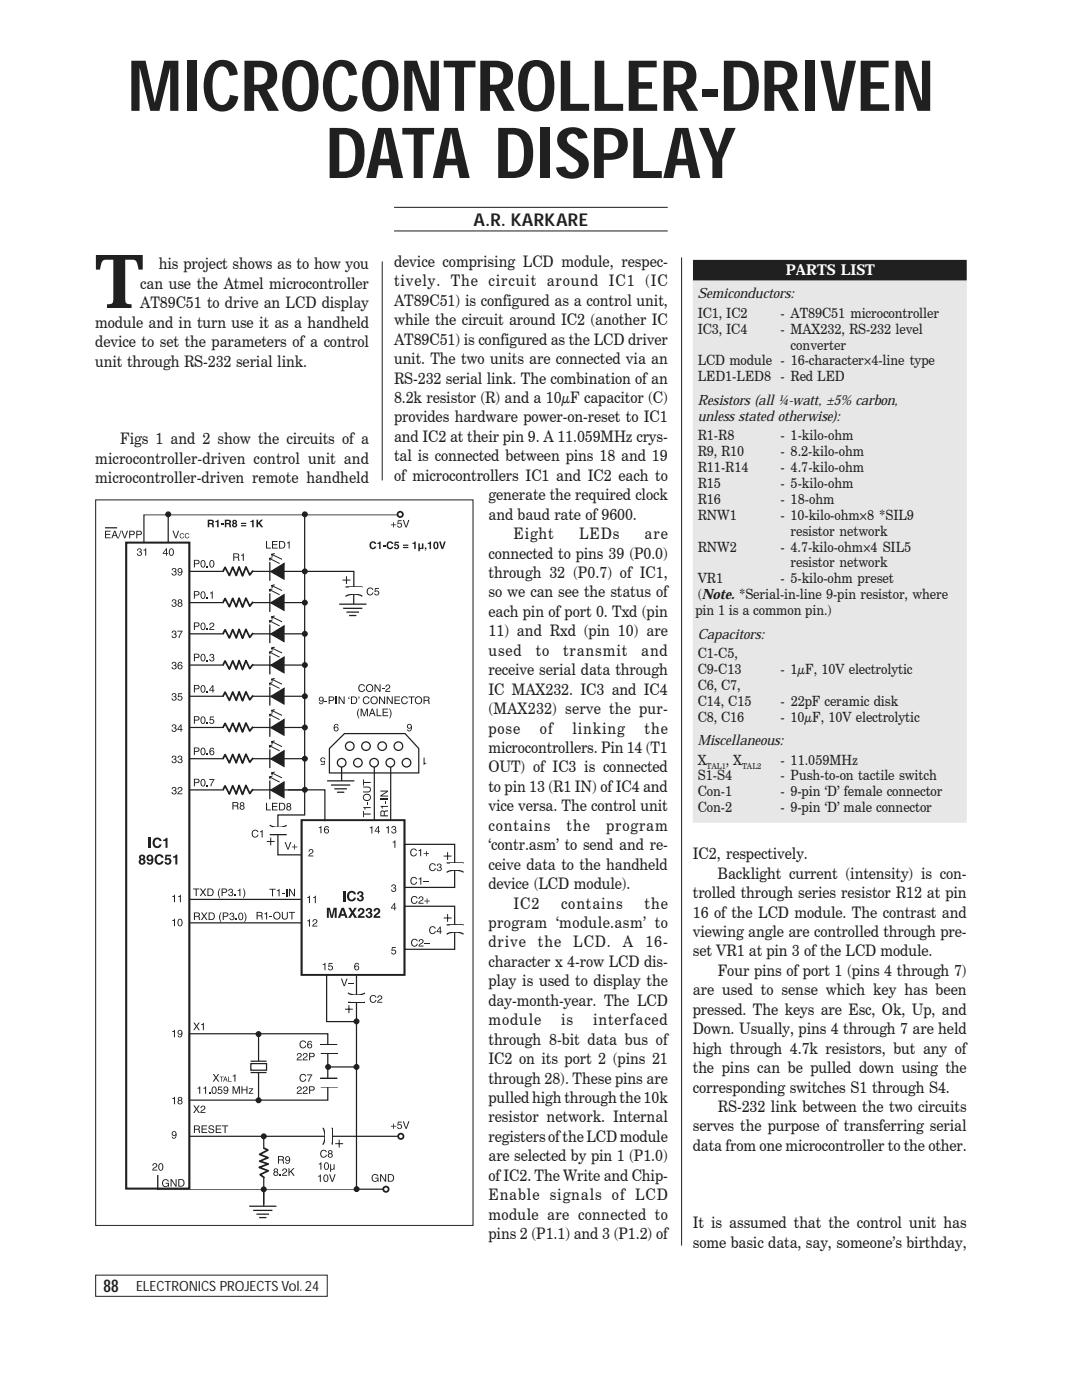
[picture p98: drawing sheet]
<svg xmlns="http://www.w3.org/2000/svg" width="216mm" height="279mm" viewBox="0 0 216 279" stroke-linecap="round" stroke-linejoin="round" font-family="sans-serif">
<defs><g id="words">
<text font-size="14.9" fill="#231f20" x="19" y="61.5">T</text>
<g font-size="14.1" fill="#231f20">
<text x="25.6" y="22.1">MICROCONTROLLER-DRIVEN</text>
<text x="65.1" y="35.5">DATA DISPLAY</text>
</g>
<g font-size="3.5" fill="#231f20">
<text x="94.5" y="45.1">A.R. KARKARE</text>
<text x="20.7" y="257.8">88</text>
</g>
<g font-size="3.2" fill="#231f20">
<text x="31.7" y="53.8">his project shows as to how you</text>
<text x="78.6" y="53.3">device comprising LCD module, respec-</text>
<text x="28" y="57.7">can use the Atmel microcontroller</text>
<text x="78.6" y="57.1">tively. The circuit around IC1 (IC</text>
<text x="19" y="65.4">module and in turn use it as a handheld</text>
<text x="28" y="61.5">AT89C51 to drive an LCD display</text>
<text x="78.6" y="61">AT89C51) is configured as a control unit,</text>
<text x="78.6" y="64.9">while the circuit around IC2 (another IC</text>
<text x="19" y="69.3">device to set the parameters of a control</text>
<text x="78.6" y="68.8">AT89C51) is configured as the LCD driver</text>
<text x="19" y="73.2">unit through RS-232 serial link.</text>
<text x="78.6" y="72.7">unit. The two units are connected via an</text>
<text x="78.6" y="76.5">RS-232 serial link. The combination of an</text>
<text x="78.6" y="80.4">8.2k resistor (R) and a 10μF capacitor (C)</text>
<text x="24" y="88.6">Figs 1 and 2 show the circuits of a</text>
<text x="78.6" y="84.3">provides hardware power-on-reset to IC1</text>
<text x="78.6" y="88.2">and IC2 at their pin 9. A 11.059MHz crys-</text>
<text x="19" y="92.5">microcontroller-driven control unit and</text>
<text x="78.6" y="92.1">tal is connected between pins 18 and 19</text>
<text x="78.6" y="96">of microcontrollers IC1 and IC2 each to</text>
<text x="19" y="96.4">microcontroller-driven remote handheld</text>
<text x="97.5" y="99.8">generate the required clock</text>
<text x="97.5" y="103.7">and baud rate of 9600.</text>
<text x="102.5" y="107.6">Eight</text>
<text x="115.6" y="107.6">LEDs</text>
<text x="128.6" y="107.6">are</text>
<text x="97.5" y="111.5">connected to pins 39 (P0.0)</text>
<text x="97.5" y="115.4">through 32 (P0.7) of IC1,</text>
<text x="97.5" y="119.2">so we can see the status of</text>
<text x="97.5" y="123.1">each pin of port 0. Txd (pin</text>
<text x="97.5" y="127">11) and Rxd (pin 10) are</text>
<text x="97.5" y="130.9">used</text>
<text x="106.9" y="130.9">to</text>
<text x="112.4" y="130.9">transmit</text>
<text x="127.9" y="130.9">and</text>
<text x="97.5" y="134.8">receive serial data through</text>
<text x="97.5" y="138.6">IC MAX232. IC3 and IC4</text>
<text x="97.5" y="142.5">(MAX232) serve the pur-</text>
<text x="97.5" y="146.4">pose</text>
<text x="107.7" y="146.4">of</text>
<text x="114.2" y="146.4">linking</text>
<text x="128.6" y="146.4">the</text>
<text x="97.5" y="150.3">microcontrollers. Pin 14 (T1</text>
<text x="97.5" y="154.2">OUT) of IC3 is connected</text>
<text x="97.5" y="158">to pin 13 (R1 IN) of IC4 and</text>
<text x="97.5" y="161.9">vice versa. The control unit</text>
<text x="97.5" y="165.8">contains</text>
<text x="113.1" y="165.8">the</text>
<text x="120.9" y="165.8">program</text>
<text x="97.5" y="169.7">‘contr.asm’ to send and re-</text>
<text x="97.5" y="173.6">ceive data to the handheld</text>
<text x="138.3" y="171.5">IC2, respectively.</text>
<text x="97.5" y="177.4">device (LCD module).</text>
<text x="138.3" y="179.2">trolled through series resistor R12 at pin</text>
<text x="143.2" y="175.4">Backlight current (intensity) is con-</text>
<text x="97.5" y="185.2">program ‘module.asm’ to</text>
<text x="102.5" y="181.3">IC2</text>
<text x="112" y="181.3">contains</text>
<text x="128.6" y="181.3">the</text>
<text x="138.3" y="183.1">16 of the LCD module. The contrast and</text>
<text x="97.5" y="189.1">drive</text>
<text x="107.3" y="189.1">the</text>
<text x="114.4" y="189.1">LCD.</text>
<text x="124.3" y="189.1">A</text>
<text x="128.8" y="189.1">16-</text>
<text x="138.3" y="187">viewing angle are controlled through pre-</text>
<text x="138.3" y="190.9">set VR1 at pin 3 of the LCD module.</text>
<text x="97.5" y="193">character x 4-row LCD dis-</text>
<text x="97.5" y="196.8">play is used to display the</text>
<text x="143.2" y="194.8">Four pins of port 1 (pins 4 through 7)</text>
<text x="97.5" y="200.7">day-month-year. The LCD</text>
<text x="138.3" y="198.6">are used to sense which key has been</text>
<text x="138.3" y="202.5">pressed. The keys are Esc, Ok, Up, and</text>
<text x="97.5" y="204.6">module</text>
<text x="97.5" y="208.5">through 8-bit data bus of</text>
<text x="112" y="204.6">is</text>
<text x="118.4" y="204.6">interfaced</text>
<text x="138.3" y="206.4">Down. Usually, pins 4 through 7 are held</text>
<text x="97.5" y="212.4">IC2 on its port 2 (pins 21</text>
<text x="138.3" y="210.3">high through 4.7k resistors, but any of</text>
<text x="138.3" y="214.2">the pins can be pulled down using the</text>
<text x="97.5" y="216.2">through 28). These pins are</text>
<text x="97.5" y="220.1">pulled high through the 10k</text>
<text x="138.3" y="218">corresponding switches S1 through S4.</text>
<text x="143.2" y="221.9">RS-232 link between the two circuits</text>
<text x="97.5" y="224">resistor network. Internal</text>
<text x="97.5" y="227.9">registers of the LCD module</text>
<text x="138.3" y="225.8">serves the purpose of transferring serial</text>
<text x="97.5" y="231.8">are selected by pin 1 (P1.0)</text>
<text x="138.3" y="229.7">data from one microcontroller to the other.</text>
<text x="97.5" y="235.6">of IC2. The Write and Chip-</text>
<text x="97.5" y="239.5">Enable signals of LCD</text>
<text x="97.5" y="243.4">module are connected to</text>
<text x="138.3" y="245.1">It is assumed that the control unit has</text>
<text x="97.5" y="247.3">pins 2 (P1.1) and 3 (P1.2) of</text>
<text x="138.3" y="249">some basic data, say, someone’s birthday,</text>
</g>
<text font-size="3" fill="#fff" x="156.8" y="54.8">PARTS LIST</text>
<g font-size="2.8" fill="#231f20">
<text x="139.2" y="59.5">Semiconductors:</text>
<text x="139.2" y="63.4">IC1, IC2</text>
<text x="155.8" y="63.4">- AT89C51 microcontroller</text>
<text x="139.2" y="66.6">IC3, IC4</text>
<text x="155.7" y="66.6">- MAX232, RS-232 level</text>
<text x="157.8" y="69.8">converter</text>
<text x="139.2" y="72.9">LCD module - 16-character×4-line type</text>
<text x="139.2" y="76.1">LED1-LED8 - Red LED</text>
<text x="139.3" y="80.8">Resistors (all ¼-watt, ±5% carbon,</text>
<text x="139.3" y="84">unless stated otherwise):</text>
<text x="139.2" y="87.8">R1-R8</text>
<text x="155.7" y="87.8">- 1-kilo-ohm</text>
<text x="139.2" y="91">R9, R10</text>
<text x="139.2" y="94.2">R11-R14</text>
<text x="155.8" y="91">- 8.2-kilo-ohm</text>
<text x="155.8" y="94.2">- 4.7-kilo-ohm</text>
<text x="139.2" y="97.4">R15</text>
<text x="139.2" y="100.5">R16</text>
<text x="155.7" y="97.4">- 5-kilo-ohm</text>
<text x="155.7" y="100.5">- 18-ohm</text>
<text x="139.2" y="103.7">RNW1</text>
<text x="155.8" y="103.7">- 10-kilo-ohm×8 *SIL9</text>
<text x="157.8" y="106.9">resistor network</text>
<text x="139.2" y="110.1">RNW2</text>
<text x="155.8" y="110.1">- 4.7-kilo-ohm×4 SIL5</text>
<text x="157.8" y="113.2">resistor network</text>
<text x="139.2" y="116.4">VR1</text>
<text x="139.2" y="119.6">(Note. *Serial-in-line 9-pin resistor, where</text>
<text x="155.8" y="116.4">- 5-kilo-ohm preset</text>
<text x="138.8" y="122.8">pin 1 is a common pin.)</text>
<text x="139.2" y="127.4">Capacitors:</text>
<text x="139.2" y="131.3">C1-C5,</text>
<text x="139.2" y="134.5">C9-C13</text>
<text x="139.2" y="137.7">C6, C7,</text>
<text x="155.7" y="134.5">- 1μF, 10V electrolytic</text>
<text x="139.2" y="140.9">C14, C15</text>
<text x="155.8" y="140.9">- 22pF ceramic disk</text>
<text x="139.2" y="144">C8, C16</text>
<text x="139.2" y="148.7">Miscellaneous:</text>
<text x="155.8" y="144">- 10μF, 10V electrolytic</text>
<text x="139.2" y="152.6">X</text>
<text x="139.2" y="155.8">S1-S4</text>
<text x="144.9" y="152.6">, X</text>
<text x="155.8" y="155.8">- Push-to-on tactile switch</text>
<text x="155.8" y="152.6">- 11.059MHz</text>
<text x="139.2" y="158.9">Con-1</text>
<text x="155.7" y="158.9">- 9-pin ‘D’ female connector</text>
<text x="139.2" y="162.1">Con-2</text>
<text x="155.7" y="162.1">- 9-pin ‘D’ male connector</text>
<text x="27.2" y="257.7">ELECTRONICS PROJECTS Vol. 24</text>
</g>
<g font-size="1.7" fill="#231f20">
<text x="141" y="153.5">TAL1</text>
<text x="148.1" y="153.5">TAL2</text>
</g>
</g></defs>
<path d="M78.6 41.4h54.6M78.6 46.1h54.6M19.1 254.5h46.2v4.2h-46.2z" fill="none" stroke="#231f20" stroke-width=".2"/>
<path d="M37.8 114h32.8v3.4M60.8 102.7v59.9h-5.3v8h4.7M65.3 155.8h5.4M66.1 156.7h3.8M66.7 157.4h2.5M67.2 158.1h1.5M68.2 152.4v3.3M74.7 152.3v11.5M78 152v11.8M37.8 179.5h22.4M37.8 184.2h22.4" fill="none" stroke="#231f20" stroke-width=".25"/>
<g fill="#fff">
<path d="M44.7 113.2h5.7v1.5h-5.7z"/>
<path d="M44.7 113.5h5.7v1.3h-5.7z"/>
</g>
<path d="M50.5 113.9l-.7 .9-.7-1.7-.7 1.8-.7-1.8-.6 1.8-.7-1.7-.6 1.7-.9-1.7-.4 .8" fill="none" stroke="#231f20" stroke-width=".35"/>
<path d="M54 114.1l2.7-1.6v3.1z" fill-rule="evenodd" fill="#231f20" stroke="#231f20" stroke-width=".25"/>
<path d="M53.8 112.2v3.7M37.8 120.3h23.1" fill="none" stroke="#231f20" stroke-width=".25"/>
<path d="M53.8 111.5l2 1M54.2 110.6l2.1 1M54.3 111.3l-.5 .1 .1 .5M54.8 110.5l-.6 .1 .1 .5" fill="none" stroke="#231f20" stroke-width=".2"/>
<g fill="#fff">
<path d="M44.7 119.4h5.7v1.5h-5.7z"/>
<path d="M44.7 119.7h5.7v1.3h-5.7z"/>
</g>
<path d="M50.5 120.1l-.7 .9-.7-1.6-.7 1.8-.7-1.8-.6 1.7-.7-1.7-.6 1.7-.9-1.7-.4 .9" fill="none" stroke="#231f20" stroke-width=".35"/>
<path d="M54 120.3l2.7-1.6v3.1z" fill-rule="evenodd" fill="#231f20" stroke="#231f20" stroke-width=".25"/>
<path d="M53.8 118.4v3.7M37.8 126.5h23.1" fill="none" stroke="#231f20" stroke-width=".25"/>
<path d="M53.8 117.7l2 1M54.2 116.9l2.1 1M54.3 117.5l-.5 .2 .1 .4M54.8 116.7l-.6 .1 .1 .6" fill="none" stroke="#231f20" stroke-width=".2"/>
<g fill="#fff">
<path d="M44.7 125.7h5.7v1.4h-5.7z"/>
<path d="M44.7 125.9h5.7v1.3h-5.7z"/>
</g>
<path d="M50.5 126.3l-.7 .9-.7-1.6-.7 1.8-.7-1.8-.6 1.7-.7-1.7-.6 1.7-.9-1.6-.4 .8" fill="none" stroke="#231f20" stroke-width=".35"/>
<path d="M54 126.5l2.7-1.6v3.1z" fill-rule="evenodd" fill="#231f20" stroke="#231f20" stroke-width=".25"/>
<path d="M37.8 132.7h23.1M53.8 124.6v3.8" fill="none" stroke="#231f20" stroke-width=".25"/>
<path d="M53.8 123.9l2 1M54.2 123.1l2.1 1M54.3 123.8l-.5 .1 .1 .5M54.8 122.9l-.6 .2 .1 .5" fill="none" stroke="#231f20" stroke-width=".2"/>
<g fill="#fff">
<path d="M44.7 131.9h5.7v1.5h-5.7z"/>
<path d="M44.7 132.2h5.7v1.2h-5.7z"/>
</g>
<path d="M50.5 132.6l-.7 .8-.7-1.6-.7 1.8-.7-1.8-.6 1.7-.7-1.6-.6 1.6-.9-1.6-.4 .8" fill="none" stroke="#231f20" stroke-width=".35"/>
<path d="M54 132.8l2.7-1.6v3.1z" fill-rule="evenodd" fill="#231f20" stroke="#231f20" stroke-width=".25"/>
<path d="M37.8 139h23.1M53.8 130.9v3.7" fill="none" stroke="#231f20" stroke-width=".25"/>
<path d="M53.8 130.2l2 1M54.2 129.3l2.1 1M54.3 130l-.5 .1 .1 .5M54.8 129.2l-.6 .1 .1 .5" fill="none" stroke="#231f20" stroke-width=".2"/>
<g fill="#fff">
<path d="M44.7 138.1h5.7v1.5h-5.7z"/>
<path d="M44.7 138.4h5.7v1.3h-5.7z"/>
</g>
<path d="M50.5 138.8l-.7 .9-.7-1.6-.7 1.7-.7-1.7-.6 1.7-.7-1.7-.6 1.7-.9-1.7-.4 .8" fill="none" stroke="#231f20" stroke-width=".35"/>
<path d="M54 139l2.7-1.6v3.1z" fill-rule="evenodd" fill="#231f20" stroke="#231f20" stroke-width=".25"/>
<path d="M53.8 137.1v3.7M37.8 145.2h23.1" fill="none" stroke="#231f20" stroke-width=".25"/>
<path d="M53.8 136.4l2 1M54.2 135.6l2.1 .9M54.3 136.2l-.5 .2 .1 .4M54.8 135.4l-.6 .1 .1 .5" fill="none" stroke="#231f20" stroke-width=".2"/>
<g fill="#fff">
<path d="M44.7 144.4h5.7v1.4h-5.7z"/>
<path d="M44.7 144.6h5.7v1.3h-5.7z"/>
</g>
<path d="M50.5 145l-.7 .9-.7-1.6-.7 1.8-.7-1.8-.6 1.7-.7-1.7-.6 1.7-.9-1.6-.4 .8" fill="none" stroke="#231f20" stroke-width=".35"/>
<path d="M54 145.2l2.7-1.6v3.1z" fill-rule="evenodd" fill="#231f20" stroke="#231f20" stroke-width=".25"/>
<path d="M37.8 151.4h23.1M53.8 143.3v3.7" fill="none" stroke="#231f20" stroke-width=".25"/>
<path d="M53.8 142.6l2 1M54.2 141.8l2.1 1M54.3 142.5l-.5 .1 .1 .5M54.8 141.6l-.6 .2 .1 .5" fill="none" stroke="#231f20" stroke-width=".2"/>
<g fill="#fff">
<path d="M44.7 150.6h5.7v1.5h-5.7z"/>
<path d="M44.7 150.8h5.7v1.3h-5.7z"/>
</g>
<path d="M50.5 151.3l-.7 .8-.7-1.6-.7 1.8-.7-1.8-.6 1.7-.7-1.6-.6 1.6-.9-1.6-.4 .8" fill="none" stroke="#231f20" stroke-width=".35"/>
<path d="M54 151.5l2.7-1.7v3.1z" fill-rule="evenodd" fill="#231f20" stroke="#231f20" stroke-width=".25"/>
<path d="M37.8 157.6h23.1M53.8 149.5v3.8" fill="none" stroke="#231f20" stroke-width=".25"/>
<path d="M53.8 148.8l2 1M54.2 148l2.1 1M54.3 148.7l-.5 .1 .1 .5M54.8 147.9l-.6 .1 .1 .5" fill="none" stroke="#231f20" stroke-width=".2"/>
<g fill="#fff">
<path d="M44.7 156.8h5.7v1.5h-5.7z"/>
<path d="M44.7 157.1h5.7v1.3h-5.7z"/>
</g>
<path d="M50.5 157.5l-.7 .9-.7-1.7-.7 1.8-.7-1.8-.6 1.8-.7-1.7-.6 1.7-.9-1.7-.4 .8" fill="none" stroke="#231f20" stroke-width=".35"/>
<path d="M54 157.7l2.7-1.6v3.1z" fill-rule="evenodd" fill="#231f20" stroke="#231f20" stroke-width=".25"/>
<path d="M53.8 155.8v3.7" fill="none" stroke="#231f20" stroke-width=".25"/>
<path d="M53.8 155.1l2 1M54.2 154.2l2.1 1M54.3 154.9l-.5 .1 .1 .5M54.8 154.1l-.6 .1 .1 .5" fill="none" stroke="#231f20" stroke-width=".2"/>
<g fill="#231f20">
<path d="M46.5 110.4v1.5h.2v-.6h.7l.2 .6h.2l-.3-.7 .2-.2v-.4zM46.7 110.6h.7l.1 .4-.8 .1z" fill-rule="evenodd"/>
<path d="M48.1 110.7l.5-.2v1.4h-.2v-1h-.3z" fill-rule="evenodd"/>
<path d="M53.1 108h.2v1.3h.8v.2h-1z" fill-rule="evenodd"/>
<path d="M54.3 108h1.1v.2h-.9v.4h.8v.2h-.8v.5h.9v.2h-1.1z" fill-rule="evenodd"/>
<path d="M55.7 108v1.5h.6a.76 .76 0 0 0 .6-.8 .76 .76 0 0 0-.6-.7zM55.9 108.1h.4a.6 .6 0 0 1 .4 .6 .6 .6 0 0 1-.4 .6h-.4z" fill-rule="evenodd"/>
<path d="M57.3 108.3l.5-.3v1.5h-.2v-1.1h-.3z" fill-rule="evenodd"/>
<path d="M46.4 160.1v1.5h.2v-.7l.7 .1 .1 .6h.2l-.2-.8 .1-.2v-.4zM46.6 160.2h.6l.1 .4-.7 .1z" fill-rule="evenodd"/>
<path d="M48 160.2l-.2 .3 .3 .3-.3 .2a.45 .45 0 0 0 .5 .6l.5-.2v-.4l-.2-.2 .2-.3-.2-.4zM48 161.2a.3 .3 0 0 1 .6 0 .3 .3 0 0 1-.6 0zM48.1 160.3h.4v.3l-.4 .1z" fill-rule="evenodd"/>
<path d="M53.1 160.2h.2v1.4h.8v.1h-1z" fill-rule="evenodd"/>
<path d="M54.3 160.2h1.1v.2h-.9v.5h.8v.1h-.8v.6h.9v.1h-1.1z" fill-rule="evenodd"/>
<path d="M55.7 160.2v1.5h.6a.76 .76 0 0 0 .6-.7 .76 .76 0 0 0-.6-.8zM55.9 160.4h.4a.6 .6 0 0 1 .4 .6 .6 .6 0 0 1-.4 .6h-.4z" fill-rule="evenodd"/>
<path d="M57.3 160.3l-.1 .4 .2 .2-.3 .2a.45 .45 0 0 0 .5 .7l.5-.3v-.3l-.2-.3 .2-.3-.2-.3zM57.3 161.3a.3 .3 0 0 1 .6 0 .3 .3 0 0 1-.6 0zM57.4 160.5h.4v.3h-.4z" fill-rule="evenodd"/>
<path d="M38.9 111.9h.6l.1 .4-.7 .1zM38.7 111.7v1.5h.2v-.6l.7-.1a.44 .44 0 0 0 .2-.5 .44 .44 0 0 0-.4-.3z" fill-rule="evenodd"/>
<path d="M40.3 112l.2-.1a.72 .72 0 0 1 0 1.2 .71 .71 0 0 1-.2-1.1zM40.2 111.8l-.2 .7a.55 .55 0 0 0 .5 .8 .55 .55 0 0 0 .5-.8 .57 .57 0 0 0-.2-.6 .57 .57 0 0 0-.6-.1z" fill-rule="evenodd"/>
<path d="M42.1 112l.2-.1a.72 .72 0 0 1 0 1.2 .71 .71 0 0 1-.2-1.1zM42 111.8l-.2 .7a.55 .55 0 0 0 .5 .8 .55 .55 0 0 0 .5-.8 .57 .57 0 0 0-.2-.6 .57 .57 0 0 0-.6-.1z" fill-rule="evenodd"/>
<path d="M38.9 118.1l.6 .1 .1 .4-.7 .1zM38.7 118v1.5h.2v-.7h.7a.44 .44 0 0 0 .2-.5 .44 .44 0 0 0-.4-.3z" fill-rule="evenodd"/>
<path d="M40.3 118.2h.2a.72 .72 0 0 1 0 1.2 .71 .71 0 0 1-.2-1.2zM40.2 118.1l-.2 .7a.55 .55 0 0 0 .5 .7 .55 .55 0 0 0 .5-.7 .57 .57 0 0 0-.2-.6 .57 .57 0 0 0-.6-.1z" fill-rule="evenodd"/>
<path d="M41.9 118.3l.5-.3v1.5h-.2v-1.1h-.3z" fill-rule="evenodd"/>
<path d="M38.9 124.4h.6l.1 .4-.7 .1zM38.7 124.2v1.5h.2v-.6l.7-.1a.44 .44 0 0 0 .2-.5 .44 .44 0 0 0-.4-.3z" fill-rule="evenodd"/>
<path d="M40.3 124.5l.2-.1a.72 .72 0 0 1 0 1.2 .71 .71 0 0 1-.2-1.1zM40.2 124.3l-.2 .7a.55 .55 0 0 0 .5 .8 .55 .55 0 0 0 .5-.8 .57 .57 0 0 0-.2-.6 .57 .57 0 0 0-.6-.1z" fill-rule="evenodd"/>
<path d="M41.9 124.4a.52 .52 0 0 1 .9 .2 .52 .52 0 0 1-.6 .7l-.3 .2h.9v.2h-1.1l.2-.4 .5-.4 .2-.2-.3-.3-.2 .1-.1 .3h-.2z" fill-rule="evenodd"/>
<path d="M38.9 130.6l.6 .1 .1 .3-.7 .2zM38.7 130.5v1.5h.2v-.7h.7a.44 .44 0 0 0 .2-.5 .44 .44 0 0 0-.4-.3z" fill-rule="evenodd"/>
<path d="M40.3 130.7h.2a.72 .72 0 0 1 0 1.1 .71 .71 0 0 1-.2-1.1zM40.2 130.6l-.2 .6a.55 .55 0 0 0 .5 .8 .55 .55 0 0 0 .5-.8 .57 .57 0 0 0-.2-.5 .57 .57 0 0 0-.6-.1z" fill-rule="evenodd"/>
<path d="M42 130.6l.3-.1 .4 .2v.2l-.2 .3h.2a.44 .44 0 0 1-.1 .7l-.5 .1-.3-.3v-.2h.1l.2 .3h.2l.3-.2-.1-.2-.3-.1v-.2l.3-.1-.1-.3h-.3l-.1 .3h-.2z" fill-rule="evenodd"/>
<path d="M38.9 136.9h.6l.1 .4-.7 .1zM38.7 136.7v1.5h.2v-.6l.7-.1a.44 .44 0 0 0 .2-.5 .44 .44 0 0 0-.4-.3z" fill-rule="evenodd"/>
<path d="M40.3 137l.2-.1a.72 .72 0 0 1 0 1.2 .71 .71 0 0 1-.2-1.1zM40.2 136.8l-.2 .7a.55 .55 0 0 0 .5 .7 .55 .55 0 0 0 .5-.7 .57 .57 0 0 0-.2-.6 .57 .57 0 0 0-.6-.1z" fill-rule="evenodd"/>
<path d="M42.4 136.7l-.7 1.1h.7v.4h.2v-.4h.2v-.1h-.2v-1zM42.4 137v.7h-.5z" fill-rule="evenodd"/>
<path d="M38.9 143.1h.6l.1 .4-.7 .1zM38.7 142.9v1.5h.2v-.6l.7-.1a.44 .44 0 0 0 .2-.5 .44 .44 0 0 0-.4-.3z" fill-rule="evenodd"/>
<path d="M40.3 143.2l.2-.1a.72 .72 0 0 1 0 1.2 .71 .71 0 0 1-.2-1.1zM40.2 143l-.2 .7a.55 .55 0 0 0 .5 .8 .55 .55 0 0 0 .5-.8 .57 .57 0 0 0-.2-.6 .57 .57 0 0 0-.6-.1z" fill-rule="evenodd"/>
<path d="M41.9 143h.8v.2h-.6l-.1 .4 .1-.1a.5 .5 0 0 1 .6 .2 .5 .5 0 0 1-.1 .7l-.6 .1-.2-.4h.1a.33 .33 0 0 0 .5 .2 .33 .33 0 0 0 .2-.5 .33 .33 0 0 0-.5-.1l-.3 .1z" fill-rule="evenodd"/>
<path d="M38.9 149.4h.6l.1 .4-.7 .1zM38.7 149.2v1.5h.2v-.7h.7a.44 .44 0 0 0 .2-.5 .44 .44 0 0 0-.4-.3z" fill-rule="evenodd"/>
<path d="M40.3 149.4h.2a.72 .72 0 0 1 0 1.2 .71 .71 0 0 1-.2-1.2zM40.2 149.3l-.2 .7a.55 .55 0 0 0 .5 .7 .55 .55 0 0 0 .5-.7 .57 .57 0 0 0-.2-.6 .57 .57 0 0 0-.6-.1z" fill-rule="evenodd"/>
<path d="M42 149.3a.76 .76 0 0 0-.3 .9 .76 .76 0 0 0 .8 .5 .49 .49 0 0 0 .2-.7 .49 .49 0 0 0-.6-.2l-.1 .1 .1-.4 .2-.1 .4 .2-.2-.4zM42 150.2a.32 .32 0 0 1 .6 0 .32 .32 0 0 1-.6 0z" fill-rule="evenodd"/>
<path d="M38.9 155.6h.6l.1 .4-.7 .1zM38.7 155.4v1.5h.2v-.6l.7-.1a.44 .44 0 0 0 .2-.5 .44 .44 0 0 0-.4-.3z" fill-rule="evenodd"/>
<path d="M40.3 155.7l.2-.1a.72 .72 0 0 1 0 1.2 .71 .71 0 0 1-.2-1.1zM40.2 155.5l-.2 .7a.55 .55 0 0 0 .5 .8 .55 .55 0 0 0 .5-.8 .57 .57 0 0 0-.2-.6 .57 .57 0 0 0-.6-.1z" fill-rule="evenodd"/>
<path d="M41.8 155.5h1l-.6 1.4h-.2l.1-.3 .5-.9h-.8z" fill-rule="evenodd"/>
</g>
<g fill="#231f20">
<path d="M41.3 113h.2v.2h-.2z"/>
<path d="M41.3 119.3h.2v.2h-.2z"/>
<path d="M41.3 125.5h.2v.2h-.2z"/>
<path d="M41.3 131.7h.2v.3h-.2z"/>
<path d="M41.3 138h.2v.2h-.2z"/>
<path d="M41.3 144.2h.2v.2h-.2z"/>
<path d="M41.3 150.5h.2v.2h-.2z"/>
<path d="M41.3 156.7h.2v.2h-.2z"/>
</g>
<path d="M79.4 102.8h-50.7v7.7" fill="none" stroke="#231f20" stroke-width=".2"/>
<circle cx="79.9" cy="102.7" r=".53" fill="none" stroke="#231f20" stroke-width=".35"/>
<path d="M33.6 102.8v7.8" fill="none" stroke="#231f20" stroke-width=".25"/>
<g fill="#231f20">
<path d="M34.4 105.9h.2l.5 1.3 .4-1.3h.2l-.5 1.5h-.2z" fill-rule="evenodd"/>
<path d="M36.1 106.5l.4-.1 .2 .3-.2-.1a.37 .37 0 0 0-.5 .3 .37 .37 0 0 0 .5 .3l.3-.1-.2 .2a.46 .46 0 0 1-.7-.1v-.3z" fill-rule="evenodd"/>
<path d="M37.1 106.5l.5-.1 .2 .3-.3-.1a.37 .37 0 0 0-.5 .3 .37 .37 0 0 0 .6 .3l.2-.1-.2 .2a.46 .46 0 0 1-.7-.1v-.3z" fill-rule="evenodd"/>
<path d="M21 105.9h1.1v.2h-.9v.5h.8v.1h-.8v.5h.9v.2h-1.1z" fill-rule="evenodd"/>
<path d="M22.8 105.9l-.6 1.5h.2l.2-.4h.6l.1 .4h.3l-.6-1.5zM22.9 106.1l.2 .7h-.5z" fill-rule="evenodd"/>
<path d="M24.1 105.9h.1l-.5 1.6h-.1z" fill-rule="evenodd"/>
<path d="M24.2 105.9h.3l.4 1.3 .4-1.3h.3l-.6 1.5h-.2z" fill-rule="evenodd"/>
<path d="M26 106.1h.6l.1 .4-.7 .1zM25.8 105.9v1.5h.2v-.6l.7-.1a.44 .44 0 0 0 .2-.5 .44 .44 0 0 0-.4-.3z" fill-rule="evenodd"/>
<path d="M27.4 106.1h.6l.1 .4-.7 .1zM27.2 105.9v1.5h.2v-.6l.7-.1a.44 .44 0 0 0 .2-.5 .44 .44 0 0 0-.4-.3z" fill-rule="evenodd"/>
</g>
<path d="M21 105.3h2.4" fill="none" stroke="#231f20" stroke-width=".25"/>
<path d="M25.2 108.3h12.6v128.9h-12.6z" fill="#fff"/>
<path d="M25.2 108.3h12.6v128.9h-12.6z" fill="none" stroke="#231f20" stroke-width=".42"/>
<g fill="#231f20">
<path d="M34.4 113.4h.3l.4 .1 .1 .2-.2 .3 .1 .1a.44 .44 0 0 1-.1 .7l-.4 .1-.3-.4-.1-.1h.2l.1 .3h.2l.4-.3-.1-.2h-.4v-.2l.4-.1-.1-.3h-.4l-.1 .2h-.1z" fill-rule="evenodd"/>
<path d="M35.6 113.4a.48 .48 0 0 0-.1 .7 .48 .48 0 0 0 .7 .1l-.2 .5h-.1l-.5-.2 .2 .3a.75 .75 0 0 0 .8-.3 .75 .75 0 0 0-.1-.9l-.4-.2zM35.6 113.9a.32 .32 0 0 1 .6 0 .32 .32 0 0 1-.6 0z" fill-rule="evenodd"/>
<path d="M34.4 119.7l.3-.1 .4 .2 .1 .2-.2 .3 .1 .1a.44 .44 0 0 1-.1 .6l-.4 .1-.3-.3-.1-.2h.2l.1 .3h.2l.4-.2-.1-.2-.4-.1v-.2l.4-.1-.1-.3h-.4l-.1 .3h-.1z" fill-rule="evenodd"/>
<path d="M35.6 119.7l-.1 .3 .2 .3-.3 .2a.45 .45 0 0 0 .5 .6l.5-.2v-.4l-.2-.2 .2-.3-.2-.3zM35.6 120.7a.3 .3 0 0 1 .6 0 .3 .3 0 0 1-.6 0zM35.7 119.8h.4v.4h-.4z" fill-rule="evenodd"/>
<path d="M34.4 125.9l.3-.1 .4 .2 .1 .2-.2 .3 .1 .1a.44 .44 0 0 1-.1 .7h-.4l-.3-.3-.1-.1h.2l.1 .2 .2 .1 .4-.3-.1-.2-.4-.1v-.1l.4-.1-.1-.4-.4 .1-.1 .2h-.1z" fill-rule="evenodd"/>
<path d="M35.4 125.9h1l-.6 1.4h-.2l.1-.3 .5-1h-.8z" fill-rule="evenodd"/>
<path d="M34.4 132.2l.3-.1 .4 .2 .1 .2-.2 .3h.1a.44 .44 0 0 1-.1 .7l-.4 .1-.3-.3-.1-.2h.2l.1 .3h.2l.4-.3-.1-.1-.4-.1v-.2l.4-.1-.1-.3h-.4l-.1 .3h-.1z" fill-rule="evenodd"/>
<path d="M35.7 132.2a.76 .76 0 0 0-.3 .8 .76 .76 0 0 0 .7 .6 .49 .49 0 0 0 .3-.7 .49 .49 0 0 0-.7-.2l-.1 .1 .1-.4 .3-.2 .4 .3-.3-.4zM35.6 133.1a.35 .35 0 0 1 .7 0 .35 .35 0 0 1-.7 0z" fill-rule="evenodd"/>
<path d="M34.4 138.4l.3-.1 .4 .2 .1 .2-.2 .3 .1 .1a.44 .44 0 0 1-.1 .7h-.4l-.3-.3-.1-.2h.2l.1 .3 .2 .1 .4-.3-.1-.2-.4-.1v-.1l.4-.1-.1-.4h-.4l-.1 .3h-.1z" fill-rule="evenodd"/>
<path d="M35.6 138.3h.7v.2h-.6l-.1 .4h.2a.5 .5 0 0 1 .6 .2 .5 .5 0 0 1-.2 .6l-.5 .1-.3-.4h.2a.33 .33 0 0 0 .4 .2 .33 .33 0 0 0 .2-.4 .33 .33 0 0 0-.5-.2l-.2 .1z" fill-rule="evenodd"/>
<path d="M34.4 144.6h.3l.4 .1 .1 .2-.2 .4h.1a.44 .44 0 0 1-.1 .7l-.4 .1-.3-.3-.1-.2h.2l.1 .3h.2l.4-.3-.1-.2h-.4v-.2l.4-.1-.1-.3h-.4l-.1 .2h-.1z" fill-rule="evenodd"/>
<path d="M36.1 144.6l-.7 1.1h.6v.3h.2v-.3h.2v-.2h-.2v-.9zM36 144.8v.7h-.4z" fill-rule="evenodd"/>
<path d="M34.4 150.9l.3-.1 .4 .2 .1 .2-.2 .3 .1 .1a.44 .44 0 0 1-.1 .6l-.4 .1-.3-.3-.1-.2h.2l.1 .3 .2 .1 .4-.3-.1-.2-.4-.1v-.2l.4-.1-.1-.3h-.4l-.1 .3h-.1z" fill-rule="evenodd"/>
<path d="M35.6 150.9l.3-.1 .4 .2 .1 .2-.2 .3 .1 .1a.44 .44 0 0 1-.1 .6l-.5 .1-.3-.3v-.2h.2l.1 .3 .2 .1 .3-.3v-.2l-.4-.1v-.2l.3-.1v-.3h-.4l-.1 .3h-.2z" fill-rule="evenodd"/>
<path d="M34.4 157.1l.3-.1 .4 .2 .1 .2-.2 .3 .1 .1a.44 .44 0 0 1-.1 .7h-.4l-.3-.3-.1-.1h.2l.1 .2 .2 .1 .4-.3-.1-.2-.4-.1v-.1l.4-.1-.1-.4-.4 .1-.1 .2h-.1z" fill-rule="evenodd"/>
<path d="M35.5 157.2a.52 .52 0 0 1 .9 .2 .52 .52 0 0 1-.6 .7l-.2 .2h.8v.2h-1l.2-.4 .5-.4 .1-.2-.3-.3-.2 .1-.1 .3h-.2z" fill-rule="evenodd"/>
<path d="M27.5 109.5l.3-.1 .4 .2 .1 .2-.2 .3 .1 .1a.44 .44 0 0 1-.1 .7h-.4l-.4-.3v-.1h.2l.1 .2 .2 .1 .3-.3v-.2l-.4-.1v-.1l.3-.1v-.4l-.4 .1-.1 .2h-.2z" fill-rule="evenodd"/>
<path d="M28.6 109.7l.6-.3v1.5h-.2v-1h-.4z" fill-rule="evenodd"/>
<path d="M33.2 109.4l-.7 1.1h.6v.4h.2v-.4h.2v-.1h-.2v-1zM33.1 109.7v.7h-.4z" fill-rule="evenodd"/>
<path d="M34 109.7l.2-.1a.72 .72 0 0 1 0 1.2 .71 .71 0 0 1-.2-1.1zM33.9 109.5l-.2 .7a.55 .55 0 0 0 .5 .7 .55 .55 0 0 0 .5-.7 .57 .57 0 0 0-.2-.6 .57 .57 0 0 0-.6-.1z" fill-rule="evenodd"/>
<path d="M38.5 177.3h1.3v.2h-.5v1.3h-.2v-1.3h-.6z" fill-rule="evenodd"/>
<path d="M39.9 177.3h.2l.4 .6 .4-.6h.2l-.5 .8 .6 .7h-.3l-.4-.6-.4 .6h-.3l.6-.7z" fill-rule="evenodd"/>
<path d="M41.4 177.3v1.5h.6a.76 .76 0 0 0 .6-.7 .76 .76 0 0 0-.6-.8zM41.6 177.5h.4a.6 .6 0 0 1 .4 .6 .6 .6 0 0 1-.4 .6h-.4z" fill-rule="evenodd"/>
<path d="M43.8 177.3h.2a1.83 1.83 0 0 0 0 2 1.34 1.34 0 0 1-.2-2z" fill-rule="evenodd"/>
<path d="M44.4 177.5h.6l.1 .4-.7 .1zM44.2 177.3v1.5h.2v-.6l.8-.1a.44 .44 0 0 0 .1-.5 .44 .44 0 0 0-.4-.3z" fill-rule="evenodd"/>
<path d="M45.7 177.4l.3-.1 .4 .2 .1 .2-.2 .3 .1 .1a.44 .44 0 0 1-.1 .7h-.4l-.4-.3v-.1h.2l.1 .2 .2 .1 .4-.3-.1-.2-.4-.1v-.1l.4-.1-.1-.3h-.4l-.1 .2h-.1z" fill-rule="evenodd"/>
<path d="M47.4 177.6l.6-.3v1.5h-.2v-1h-.4z" fill-rule="evenodd"/>
<path d="M48.5 177.3a1.24 1.24 0 0 1 0 2 1.83 1.83 0 0 0 0-2z" fill-rule="evenodd"/>
<path d="M38.7 182.1v1.5h.2v-.6h.7l.1 .6h.3l-.3-.7 .2-.2-.1-.4zM38.9 182.3h.6l.1 .4-.7 .1z" fill-rule="evenodd"/>
<path d="M40.1 182.1h.3l.4 .6 .3-.6h.3l-.5 .7 .5 .8h-.2l-.5-.6-.4 .6h-.2l.5-.8z" fill-rule="evenodd"/>
<path d="M41.6 182.1v1.5h.6a.76 .76 0 0 0 .7-.7 .76 .76 0 0 0-.7-.8zM41.8 182.3h.4a.6 .6 0 0 1 .5 .5 .6 .6 0 0 1-.5 .6h-.4z" fill-rule="evenodd"/>
<path d="M44.1 182.1h.1a1.83 1.83 0 0 0 0 1.9 1.34 1.34 0 0 1-.1-1.9z" fill-rule="evenodd"/>
<path d="M44.7 182.3h.5l.1 .4-.6 .1zM44.5 182.1v1.5h.2v-.6l.7-.1a.44 .44 0 0 0 .2-.5 .44 .44 0 0 0-.5-.3z" fill-rule="evenodd"/>
<path d="M46 182.2l.3-.1 .4 .2v.2l-.2 .3 .2 .1a.44 .44 0 0 1-.1 .7h-.5l-.3-.3v-.1h.1l.2 .2 .2 .1 .3-.3-.1-.2-.3-.1v-.1l.3-.1-.1-.4-.3 .1-.1 .2h-.2z" fill-rule="evenodd"/>
<path d="M47.9 182.4l.1-.1a.72 .72 0 0 1 0 1.2 .71 .71 0 0 1-.1-1.1zM47.8 182.2l-.3 .7a.55 .55 0 0 0 .5 .8 .55 .55 0 0 0 .5-.8 .57 .57 0 0 0-.1-.6 .57 .57 0 0 0-.6-.1z" fill-rule="evenodd"/>
<path d="M48.7 182.1a1.24 1.24 0 0 1 0 1.9 1.83 1.83 0 0 0 0-1.9z" fill-rule="evenodd"/>
<path d="M34.4 178.9l.5-.3v1.5h-.2v-1.1h-.3z" fill-rule="evenodd"/>
<path d="M35.5 178.9l.6-.3v1.5h-.2v-1.1h-.4z" fill-rule="evenodd"/>
<path d="M34.4 183.6l.5-.2v1.4h-.2v-1h-.3z" fill-rule="evenodd"/>
<path d="M35.7 183.6l.2-.1a.72 .72 0 0 1 0 1.2 .71 .71 0 0 1-.2-1.1zM35.7 183.4l-.3 .7a.55 .55 0 0 0 .5 .8 .55 .55 0 0 0 .5-.8 .58 .58 0 0 0-.1-.6 .58 .58 0 0 0-.6-.1z" fill-rule="evenodd"/>
</g>
<g fill="#231f20">
<path d="M46.8 178.6h.2v.2h-.2z"/>
<path d="M47 183.4h.3v.2h-.3z"/>
</g>
<path d="M37.8 206.3h27.6v13.3h-27.6zM51.6 206.3v13.2" fill="none" stroke="#231f20" stroke-width=".25"/>
<path d="M50.8 211.7h1.6v2.3h-1.6z" fill="#fff"/>
<path d="M50 214.1h3.2M50 211.8h3.2M50.1 212.3h3.1v1.3h-3.1zM63.9 208.5h3.4M64 210.2h3.4" fill="none" stroke="#231f20" stroke-width=".25"/>
<path d="M63.9 208.7h3.4v1.4h-3.4z" fill="#fff"/>
<g fill="#231f20">
<path d="M42.5 214.4h.2l.4 .5 .4-.5h.2l-.5 .7 .6 .8h-.3l-.4-.7-.4 .7h-.3l.6-.8z" fill-rule="evenodd"/>
<path d="M46.4 214.7l.6-.3v1.5h-.2v-1.1h-.4z" fill-rule="evenodd"/>
<path d="M39.4 217.1l.5-.3v1.5h-.2v-1.1h-.3z" fill-rule="evenodd"/>
<path d="M40.6 217.1l.5-.3v1.5h-.2v-1.1h-.3z" fill-rule="evenodd"/>
<path d="M42.5 217.1l.2-.1a.72 .72 0 0 1 0 1.2 .71 .71 0 0 1-.2-1.1zM42.5 216.9l-.3 .7a.55 .55 0 0 0 .5 .7 .55 .55 0 0 0 .5-.7 .58 .58 0 0 0-.1-.6 .58 .58 0 0 0-.6-.1z" fill-rule="evenodd"/>
<path d="M43.5 216.8h.8v.2h-.6l-.1 .4h.1a.5 .5 0 0 1 .6 .2 .5 .5 0 0 1-.1 .6l-.5 .1-.3-.4h.2a.33 .33 0 0 0 .4 .2 .33 .33 0 0 0 .2-.4 .33 .33 0 0 0-.5-.2l-.3 .1z" fill-rule="evenodd"/>
<path d="M44.8 216.9a.48 .48 0 0 0-.1 .7 .48 .48 0 0 0 .7 0l-.2 .5-.2 .1-.4-.3 .2 .4a.75 .75 0 0 0 .7-.4 .75 .75 0 0 0 0-.8l-.4-.3zM44.7 217.3a.35 .35 0 0 1 .7 0 .35 .35 0 0 1-.7 0z" fill-rule="evenodd"/>
<path d="M46.4 216.8h.3l.4 1.3 .5-1.3h.3v1.5h-.2v-1.3l-.5 1.3h-.2l-.4-1.3v1.3h-.2z" fill-rule="evenodd"/>
<path d="M48.2 216.8h.2v.6h.8v-.6h.2v1.5h-.2v-.7h-.8v.7h-.2z" fill-rule="evenodd"/>
<path d="M49.7 217.2h.8l-.6 .9h.6v.2h-.9l.7-1h-.6z" fill-rule="evenodd"/>
<path d="M43.8 214.9h.8v.1h-.3v.9h-.1v-.9h-.4z" fill-rule="evenodd"/>
<path d="M44.9 214.9l-.4 1h.2l.1-.3h.4l.1 .3h.1l-.3-1zM45 215l.1 .5h-.3z" fill-rule="evenodd"/>
<path d="M45.5 214.9h.2v.8h.5v.2h-.7z" fill-rule="evenodd"/>
<path d="M59.9 207.9a.67 .67 0 0 1 1.2 .2h-.2a.44 .44 0 0 0-.7-.2 .62 .62 0 0 0-.2 .7 .62 .62 0 0 0 .6 .4l.3-.4h.2a.72 .72 0 0 1-1 .6 .72 .72 0 0 1-.3-1.1z" fill-rule="evenodd"/>
<path d="M61.6 207.8a.76 .76 0 0 0-.4 .9 .76 .76 0 0 0 .8 .5 .49 .49 0 0 0 .2-.7 .49 .49 0 0 0-.6-.2l-.1 .1 .1-.4 .2-.1 .5 .2-.3-.4zM61.5 208.7a.32 .32 0 0 1 .6 0 .32 .32 0 0 1-.6 0z" fill-rule="evenodd"/>
<path d="M59.3 210.3a.52 .52 0 0 1 .9 .2 .52 .52 0 0 1-.5 .7l-.3 .2h.8v.2h-1l.2-.4 .5-.4 .1-.2-.3-.3-.2 .1-.1 .3h-.2z" fill-rule="evenodd"/>
<path d="M60.5 210.3a.52 .52 0 0 1 .9 .2 .52 .52 0 0 1-.6 .7l-.2 .2h.8v.2h-1l.1-.4 .6-.4 .1-.2-.3-.3-.2 .1-.1 .3h-.2z" fill-rule="evenodd"/>
<path d="M61.9 210.3h.5l.2 .4-.7 .1zM61.7 210.1v1.5h.2v-.6l.7-.1a.44 .44 0 0 0 .2-.5 .44 .44 0 0 0-.4-.3z" fill-rule="evenodd"/>
</g>
<path d="M41.7 218.1h.2v.2h-.2z" fill="#231f20"/>
<path d="M63.9 215.2h3.4M64 216.9h3.4" fill="none" stroke="#231f20" stroke-width=".25"/>
<path d="M63.9 215.4h3.4v1.4h-3.4z" fill="#fff"/>
<g fill="#231f20">
<path d="M59.9 214.5a.67 .67 0 0 1 1.2 .3h-.2a.44 .44 0 0 0-.7-.2 .62 .62 0 0 0-.2 .7 .62 .62 0 0 0 .6 .4l.3-.4h.2a.72 .72 0 0 1-1 .6 .72 .72 0 0 1-.3-1.1z" fill-rule="evenodd"/>
<path d="M61.3 214.4h1l-.6 1.5h-.2l.1-.4 .5-.9h-.8z" fill-rule="evenodd"/>
<path d="M59.3 217a.52 .52 0 0 1 .9 .1 .52 .52 0 0 1-.5 .7l-.3 .3h.8v.2h-1l.2-.5 .5-.3 .1-.2-.3-.3-.2 .1-.1 .2h-.2z" fill-rule="evenodd"/>
<path d="M60.5 217a.52 .52 0 0 1 .9 .1 .52 .52 0 0 1-.6 .7l-.2 .3h.8v.2h-1l.1-.5 .6-.3 .1-.2-.3-.3-.2 .1-.1 .2h-.2z" fill-rule="evenodd"/>
<path d="M61.9 217h.5l.2 .4-.7 .1zM61.7 216.8v1.5h.2v-.6l.7-.1a.44 .44 0 0 0 .2-.5 .44 .44 0 0 0-.4-.3z" fill-rule="evenodd"/>
<path d="M38.6 204.1h.2l.4 .6 .4-.6h.3l-.6 .7 .6 .8h-.3l-.4-.6-.4 .6h-.3l.6-.8z" fill-rule="evenodd"/>
<path d="M40.1 204.4l.6-.3v1.5h-.2v-1h-.4z" fill-rule="evenodd"/>
<path d="M38.6 220.6h.2l.4 .6 .4-.6h.3l-.6 .8 .6 .7h-.3l-.4-.6-.4 .6h-.3l.6-.7z" fill-rule="evenodd"/>
<path d="M40.1 220.8a.52 .52 0 0 1 .9 .2 .52 .52 0 0 1-.6 .7l-.2 .2h.8v.2h-1l.1-.4 .6-.4 .1-.2-.3-.3-.2 .1-.1 .3h-.2z" fill-rule="evenodd"/>
</g>
<path d="M65.4 212.9h5.8M52.6 226.9v13.4" fill="none" stroke="#231f20" stroke-width=".25"/>
<path d="M31.5 234.5v2.9h39.8" fill="none" stroke="#231f20" stroke-width=".2"/>
<g fill="#fff">
<path d="M52 229.4h1.5v5.7h-1.5z"/>
<path d="M51.9 229.5h1.3v5.6h-1.3z"/>
</g>
<g fill="none" stroke="#231f20" stroke-width=".35">
<path d="M52.6 229.1l.9 .4-1.7 .9 1.7 .6-1.7 .7 1.7 .6-1.8 .7 1.8 .7-1.6 .7 .9 .7"/>
<circle cx="80" cy="226.8" r=".53"/>
</g>
<path d="M37.7 226.8h41.8" fill="none" stroke="#231f20" stroke-width=".25"/>
<g fill="#231f20">
<path d="M78 224.7h.5v-.5h.1v.5h.5v.1h-.5v.5h-.1v-.5h-.5z" fill-rule="evenodd"/>
<path d="M79.4 223.8h.8v.2h-.7v.4h.1a.5 .5 0 0 1 .6 .2 .5 .5 0 0 1-.2 .6l-.5 .1-.3-.4h.2a.33 .33 0 0 0 .4 .2 .33 .33 0 0 0 .2-.4 .33 .33 0 0 0-.4-.2l-.3 .1z" fill-rule="evenodd"/>
<path d="M80.4 223.8h.2l.4 1.3 .5-1.3h.2l-.6 1.5h-.2z" fill-rule="evenodd"/>
<path d="M34.4 205.8l.5-.3v1.5h-.2v-1h-.3z" fill-rule="evenodd"/>
<path d="M35.6 205.6a.48 .48 0 0 0-.1 .7 .48 .48 0 0 0 .7 0l-.2 .5-.1 .1-.5-.3 .2 .4a.75 .75 0 0 0 .8-.4 .75 .75 0 0 0-.1-.8l-.4-.3zM35.6 206a.32 .32 0 0 1 .6 0 .32 .32 0 0 1-.6 0z" fill-rule="evenodd"/>
<path d="M34.4 219.2l.5-.3v1.5h-.2v-1.1h-.3z" fill-rule="evenodd"/>
<path d="M35.6 219l-.1 .3 .2 .3-.3 .2a.45 .45 0 0 0 .5 .6l.5-.2v-.4l-.2-.2 .2-.3-.2-.3zM35.6 220a.3 .3 0 0 1 .6 0 .3 .3 0 0 1-.6 0zM35.7 219.1h.4v.4h-.4z" fill-rule="evenodd"/>
<path d="M34.5 225.8a.48 .48 0 0 0-.2 .7 .48 .48 0 0 0 .8 0l-.2 .5-.2 .1-.4-.2 .1 .3a.75 .75 0 0 0 .8-.4 .75 .75 0 0 0 0-.8l-.5-.3zM34.4 226.2a.35 .35 0 0 1 .7 0 .35 .35 0 0 1-.7 0z" fill-rule="evenodd"/>
<path d="M32.5 235.6a.68 .68 0 0 1 1.2 .2h-.2a.47 .47 0 0 0-.4-.3 .47 .47 0 0 0-.5 .3 .64 .64 0 0 0 .4 .9l.4-.1 .1-.4h-.5v-.1h.7v.8l-.2-.2a.75 .75 0 0 1-1 0 .75 .75 0 0 1 0-1.1z" fill-rule="evenodd"/>
<path d="M34 235.3h.3l.7 1.2v-1.2h.2v1.5h-.2l-.8-1.2v1.2h-.2z" fill-rule="evenodd"/>
<path d="M35.6 235.3v1.5h.6a.76 .76 0 0 0 .6-.7 .76 .76 0 0 0-.6-.8zM35.8 235.5h.4a.6 .6 0 0 1 .4 .6 .6 .6 0 0 1-.4 .6h-.4z" fill-rule="evenodd"/>
<path d="M64.1 229.7a.67 .67 0 0 1 1.1 .3h-.2a.44 .44 0 0 0-.7-.3 .62 .62 0 0 0-.2 .7 .62 .62 0 0 0 .7 .4l.2-.3h.2a.72 .72 0 0 1-.9 .5 .72 .72 0 0 1-.4-1.1z" fill-rule="evenodd"/>
<path d="M65.6 229.6l-.2 .3 .2 .3-.2 .2a.45 .45 0 0 0 .5 .7l.5-.3v-.3l-.2-.3 .2-.3-.2-.3zM65.6 230.6a.3 .3 0 0 1 .6 0 .3 .3 0 0 1-.6 0zM65.7 229.8l.4-.1v.4h-.4z" fill-rule="evenodd"/>
<path d="M63.6 232.2l.5-.2v1.4h-.2v-1h-.3z" fill-rule="evenodd"/>
<path d="M65 232.2l.1-.1a.72 .72 0 0 1 0 1.2 .71 .71 0 0 1-.1-1.1zM64.9 232l-.3 .7a.55 .55 0 0 0 .5 .8 .55 .55 0 0 0 .5-.8 .57 .57 0 0 0-.1-.6 .57 .57 0 0 0-.6-.1z" fill-rule="evenodd"/>
<path d="M65.9 232.3h.2v.8l.2 .2 .2-.2 .1-.8h.2v1.1h-.2v-.1l-.2 .1h-.3v.5h-.2z" fill-rule="evenodd"/>
<path d="M63.5 234.7l.5-.3v1.5h-.2v-1.1h-.3z" fill-rule="evenodd"/>
<path d="M64.8 234.6h.2a.72 .72 0 0 1 0 1.1 .71 .71 0 0 1-.2-1.1zM64.8 234.5l-.3 .6a.55 .55 0 0 0 .5 .8 .55 .55 0 0 0 .5-.8 .57 .57 0 0 0-.1-.5 .57 .57 0 0 0-.6-.1z" fill-rule="evenodd"/>
<path d="M65.7 234.4h.2l.4 1.2 .4-1.2h.3l-.6 1.5h-.2z" fill-rule="evenodd"/>
<path d="M38.7 224.6v1.5h.2v-.6h.7l.1 .6h.3l-.3-.7 .2-.2-.1-.4zM38.9 224.8h.6l.1 .4-.7 .1z" fill-rule="evenodd"/>
<path d="M40.2 224.6h1.1v.2h-.9v.4h.9v.2h-.9v.5h.9v.2h-1.1z" fill-rule="evenodd"/>
<path d="M41.8 224.6a.57 .57 0 0 1 .9 .4h-.2l-.2-.2h-.4v.3l.7 .3a.56 .56 0 0 1-.3 .8 .56 .56 0 0 1-.7-.4v-.2h.1a.4 .4 0 0 0 .5 .4 .4 .4 0 0 0 .3-.4l-.3-.1a.56 .56 0 0 1-.6-.5z" fill-rule="evenodd"/>
<path d="M43 224.6h1.1v.2h-.9v.4h.9v.2h-.9v.5h1v.2h-1.2z" fill-rule="evenodd"/>
<path d="M44.3 224.6h1.2v.2h-.5v1.3h-.2v-1.3h-.5z" fill-rule="evenodd"/>
<path d="M55.5 230.7v1.5h.2v-.6h.6l.2 .6h.2l-.2-.7 .1-.2v-.4zM55.7 230.9h.6l.1 .4-.7 .1z" fill-rule="evenodd"/>
<path d="M57.1 230.8a.48 .48 0 0 0-.1 .7 .48 .48 0 0 0 .7 .1l-.2 .5h-.1l-.5-.2 .2 .3a.75 .75 0 0 0 .8-.4 .75 .75 0 0 0-.1-.8l-.4-.3zM57.1 231.2a.32 .32 0 0 1 .6 0 .32 .32 0 0 1-.6 0z" fill-rule="evenodd"/>
<path d="M54.8 233.2l-.2 .4 .2 .3-.2 .2a.45 .45 0 0 0 .4 .6l.5-.2v-.4l-.2-.2 .2-.3-.2-.4zM54.7 234.3a.35 .35 0 0 1 .7 0 .35 .35 0 0 1-.7 0zM54.8 233.4h.4v.3h-.3z" fill-rule="evenodd"/>
<path d="M56.4 233.4a.52 .52 0 0 1 .9 .1 .52 .52 0 0 1-.6 .7l-.2 .3h.8v.2h-1l.1-.5 .6-.3 .1-.3-.3-.3-.2 .1-.1 .3h-.2z" fill-rule="evenodd"/>
<path d="M57.6 233.1h.2v.8l.7-.8h.3l-.6 .7 .6 .9h-.3l-.5-.8-.2 .2v.6h-.2z" fill-rule="evenodd"/>
</g>
<path d="M55.8 234.4h.2v.3h-.2z" fill="#231f20"/>
<path d="M29.9 167.2v2" fill="none" stroke="#231f20" stroke-width=".42"/>
<g fill="#231f20">
<path d="M30.7 167.4a.89 .89 0 0 1 .9-.2 .89 .89 0 0 1 .6 .7h-.4v-.2a.47 .47 0 0 0-.5-.2 .47 .47 0 0 0-.4 .4 .64 .64 0 0 0 0 .7 .64 .64 0 0 0 .7 .2l.2-.3h.4a.97 .97 0 0 1-1.3 .7 .97 .97 0 0 1-.4-1.5z" fill-rule="evenodd"/>
<path d="M32.6 167.6l.3-.1 .2-.3h.3v2h-.4v-1.4h-.4z" fill-rule="evenodd"/>
<path d="M28.1 171l.4-.1v.4h-.3zM27.9 170.7l-.2 .4 .3 .4a.63 .63 0 0 0-.1 .9 .63 .63 0 0 0 .9 0 .63 .63 0 0 0 0-.9 .55 .55 0 0 0 .1-.8 .55 .55 0 0 0-.8-.1zM28 172a.31 .31 0 0 1 .6 0 .31 .31 0 0 1-.6 0z" fill-rule="evenodd"/>
<path d="M29.6 171.2a.35 .35 0 0 1 .7 0 .35 .35 0 0 1-.7 0zM29.4 170.7a.64 .64 0 0 0-.1 .9 .64 .64 0 0 0 .9 .1l-.2 .5-.7-.1a.66 .66 0 0 0 .6 .5 .66 .66 0 0 0 .7-.5 .94 .94 0 0 0 0-1.1 .94 .94 0 0 0-1-.4z" fill-rule="evenodd"/>
<path d="M31.1 170.7a.89 .89 0 0 1 .9-.2 .89 .89 0 0 1 .6 .7h-.4v-.2a.47 .47 0 0 0-.5-.2 .47 .47 0 0 0-.4 .4 .63 .63 0 0 0 0 .7 .63 .63 0 0 0 .7 .3l.2-.4h.4a.97 .97 0 0 1-1.3 .7 .97 .97 0 0 1-.4-1.4z" fill-rule="evenodd"/>
<path d="M33 170.6h1.1v.3h-.8l-.1 .4a.68 .68 0 0 1 1 .8 .68 .68 0 0 1-1.2 .3l-.2-.4h.4l.1 .1a.32 .32 0 0 0 .4 0 .32 .32 0 0 0 0-.4 .32 .32 0 0 0-.5 0h-.3z" fill-rule="evenodd"/>
<path d="M34.5 170.9l.4-.1 .2-.3h.3v2h-.4v-1.3h-.5z" fill-rule="evenodd"/>
<path d="M30.5 232.3a.52 .52 0 0 1 .9 .1 .52 .52 0 0 1-.6 .7l-.2 .3h.8v.2h-1l.1-.4 .6-.4 .1-.2-.3-.3-.2 .1-.1 .3h-.2z" fill-rule="evenodd"/>
<path d="M31.9 232.4l.2-.1a.72 .72 0 0 1 0 1.2 .71 .71 0 0 1-.2-1.1zM31.8 232.2l-.2 .7a.55 .55 0 0 0 .5 .7 .55 .55 0 0 0 .5-.7 .57 .57 0 0 0-.2-.6 .57 .57 0 0 0-.6-.1z" fill-rule="evenodd"/>
<path d="M41.5 103.7v1.5h.3v-.6l.5 .1 .1 .5h.3l-.1-.5-.1-.2 .2-.4-.2-.3zM41.8 104h.5v.3l-.5 .1z" fill-rule="evenodd"/>
<path d="M43 104l.6-.3v1.5h-.3v-1h-.3z" fill-rule="evenodd"/>
<path d="M44.9 103.7v1.5h.3v-.6l.5 .1 .1 .5h.3l-.1-.5-.1-.2 .2-.4-.2-.3zM45.2 104h.5v.3l-.5 .1z" fill-rule="evenodd"/>
<path d="M46.7 104h.3v.3h-.3zM46.4 103.9l-.1 .2 .2 .3-.2 .3v.3a.54 .54 0 0 0 .6 .2 .54 .54 0 0 0 .4-.4l-.2-.4 .2-.3a.49 .49 0 0 0-.4-.4 .49 .49 0 0 0-.5 .2zM46.7 104.6h.3v.3l-.3 .1z" fill-rule="evenodd"/>
<path d="M48.1 104.3v.3h1v-.3zM48.1 104.8v.2h1v-.2z" fill-rule="evenodd"/>
<path d="M50 104l.6-.3v1.5h-.3v-1h-.3z" fill-rule="evenodd"/>
<path d="M51.2 103.7h.3v.6l.6-.6h.4l-.6 .6 .6 .9h-.4l-.5-.6-.1 .1v.5h-.3z" fill-rule="evenodd"/>
</g>
<path d="M44.1 104.5h.5v.3h-.5z" fill="#231f20"/>
<circle cx="33.6" cy="102.6" r=".47" fill="#231f20" stroke="#231f20" stroke-width=".25"/>
<circle cx="60.8" cy="102.6" r=".47" fill="#231f20"/>
<circle cx="60.8" cy="102.6" r=".47" fill="none" stroke="#231f20" stroke-width=".25"/>
<circle cx="60.8" cy="114" r=".47" fill="#231f20"/>
<circle cx="60.8" cy="114" r=".47" fill="none" stroke="#231f20" stroke-width=".25"/>
<circle cx="60.8" cy="120.3" r=".47" fill="#231f20"/>
<circle cx="60.8" cy="120.3" r=".47" fill="none" stroke="#231f20" stroke-width=".25"/>
<circle cx="60.8" cy="126.5" r=".47" fill="#231f20"/>
<circle cx="60.8" cy="126.5" r=".47" fill="none" stroke="#231f20" stroke-width=".25"/>
<circle cx="60.8" cy="132.7" r=".47" fill="#231f20"/>
<circle cx="60.8" cy="132.7" r=".47" fill="none" stroke="#231f20" stroke-width=".25"/>
<circle cx="60.8" cy="139" r=".47" fill="#231f20"/>
<circle cx="60.8" cy="139" r=".47" fill="none" stroke="#231f20" stroke-width=".25"/>
<circle cx="60.8" cy="145.2" r=".47" fill="#231f20"/>
<circle cx="60.8" cy="145.2" r=".47" fill="none" stroke="#231f20" stroke-width=".25"/>
<circle cx="60.8" cy="151.4" r=".47" fill="#231f20"/>
<circle cx="60.8" cy="151.4" r=".47" fill="none" stroke="#231f20" stroke-width=".25"/>
<g fill="#231f20" stroke="#231f20" stroke-width=".25">
<circle cx="65.5" cy="212.9" r=".47"/>
<circle cx="51.6" cy="206.4" r=".47"/>
<circle cx="51.6" cy="219.6" r=".47"/>
<circle cx="52.6" cy="226.8" r=".47"/>
<circle cx="52.6" cy="237.4" r=".47"/>
</g>
<path d="M60.2 163.7h20.5v30.9h-20.5z" fill="#fff"/>
<path d="M60.2 163.7h20.5v30.9h-20.5z" fill="none" stroke="#231f20" stroke-width=".4"/>
<path d="M80.7 168.5h10v8.6h-10z" fill="none" stroke="#231f20" stroke-width=".25"/>
<path d="M89.8 172.3h2.5v1.3h-2.5z" fill="#fff"/>
<path d="M89.1 172.2h3.4M92.5 174.1a3.4 3.4 0 0 0-3.4 0" fill="none" stroke="#231f20" stroke-width=".25"/>
<path d="M88.5 170.8h1.6M89.3 170.1v1.5" fill="none" stroke="#231f20" stroke-width=".2"/>
<path d="M89.8 172.3h2.5v1.3h-2.5z" fill="#fff"/>
<path d="M80.7 180.9h10v8.6h-10z" fill="none" stroke="#231f20" stroke-width=".25"/>
<path d="M89.8 184.7h2.5v1.2h-2.5z" fill="#fff"/>
<path d="M89.1 184.6h3.4M92.5 186.5a3.4 3.4 0 0 0-3.4 0" fill="none" stroke="#231f20" stroke-width=".25"/>
<path d="M88.5 183.2h1.6M89.3 182.4v1.6" fill="none" stroke="#231f20" stroke-width=".2"/>
<path d="M89.8 184.7h2.5v1.2h-2.5z" fill="#fff"/>
<g fill="#231f20">
<path d="M85.8 172.5a.67 .67 0 0 1 1.2 .3h-.2a.44 .44 0 0 0-.7-.3 .62 .62 0 0 0-.3 .7 .62 .62 0 0 0 .7 .4l.3-.3h.2a.72 .72 0 0 1-1 .5 .72 .72 0 0 1-.3-1.1z" fill-rule="evenodd"/>
<path d="M87.3 172.4l.3-.1 .4 .2 .1 .2-.2 .3 .1 .1a.44 .44 0 0 1-.1 .7h-.4l-.3-.3-.1-.1h.2l.1 .2 .2 .1 .4-.3-.1-.2-.4-.1v-.1l.4-.1-.1-.4-.4 .1-.1 .2h-.1z" fill-rule="evenodd"/>
<path d="M85.8 185.1a.67 .67 0 0 1 1.2 .2h-.2a.44 .44 0 0 0-.7-.2 .62 .62 0 0 0-.3 .7 .62 .62 0 0 0 .7 .4l.3-.4h.2a.72 .72 0 0 1-1 .6 .72 .72 0 0 1-.3-1.1z" fill-rule="evenodd"/>
<path d="M87.8 184.9l-.7 1.1h.7v.4h.1v-.4h.3v-.1h-.3v-1zM87.8 185.2v.7h-.5z" fill-rule="evenodd"/>
</g>
<path d="M68.7 177.8v2" fill="none" stroke="#231f20" stroke-width=".42"/>
<g fill="#231f20">
<path d="M69.5 178a.89 .89 0 0 1 .9-.2 .89 .89 0 0 1 .6 .7h-.4v-.2a.47 .47 0 0 0-.5-.1 .47 .47 0 0 0-.4 .3 .64 .64 0 0 0 0 .7 .64 .64 0 0 0 .7 .3l.2-.3h.4a.97 .97 0 0 1-1.3 .6 .97 .97 0 0 1-.4-1.4z" fill-rule="evenodd"/>
<path d="M71.4 178a.58 .58 0 0 1 .9-.1 .58 .58 0 0 1 0 .9 .67 .67 0 0 1-.2 1.1 .67 .67 0 0 1-.9-.7h.4l.1 .3 .2 .1 .3-.3-.1-.2-.4-.1v-.3l.4-.1v-.3l-.2-.1h-.2l-.1 .3h-.4z" fill-rule="evenodd"/>
<path d="M65.2 181.2h.6l.4 1.6 .4-1.6h.6v2h-.4v-1.7l-.4 1.7h-.4l-.4-1.7v1.7h-.4z" fill-rule="evenodd"/>
<path d="M68.2 181.2l-.8 2h.5l.1-.4h.8l.1 .4h.5l-.8-2zM68.4 181.6l.2 .8h-.5z" fill-rule="evenodd"/>
<path d="M69.5 181.2h.5l.4 .6 .3-.6h.5l-.6 .9 .7 1.1h-.6l-.3-.7-.5 .7h-.4l.6-1z" fill-rule="evenodd"/>
<path d="M71.7 181.3a.68 .68 0 0 1 .9 .2 .68 .68 0 0 1-.3 1l-.4 .3h.8v.4h-1.3l.2-.6 .7-.8-.2-.3-.2 .1-.1 .3h-.4z" fill-rule="evenodd"/>
<path d="M73.1 181.4a.58 .58 0 0 1 .9-.1 .58 .58 0 0 1 0 .8 .67 .67 0 0 1-.1 1.2 .67 .67 0 0 1-1-.7h.4l.1 .3h.2l.3-.3-.1-.2-.3-.1v-.3l.3-.1v-.2l-.2-.2-.2 .1-.1 .2h-.3z" fill-rule="evenodd"/>
<path d="M74.8 181.3a.68 .68 0 0 1 1 .2 .68 .68 0 0 1-.3 1l-.5 .3h.9v.4h-1.4l.2-.6 .8-.8-.3-.3-.2 .1-.1 .3h-.4z" fill-rule="evenodd"/>
</g>
<path d="M57.4 157.6h7.4v6.3" fill="none" stroke="#231f20" stroke-width=".25"/>
<path d="M54.5 165.2h2.5v1.2h-2.5z" fill="#fff"/>
<path d="M53.8 166.6h3.4M53.8 164.6a3.3 3.3 0 0 0 3.4 .1" fill="none" stroke="#231f20" stroke-width=".25"/>
<path d="M53.2 167.9h1.6M54 167.2v1.5" fill="none" stroke="#231f20" stroke-width=".2"/>
<path d="M54.5 165.2h2.5v1.2h-2.5z" fill="#fff"/>
<g fill="#231f20">
<path d="M50.4 165.8a.67 .67 0 0 1 1.1 .3h-.2a.44 .44 0 0 0-.6-.3 .62 .62 0 0 0-.3 .8 .62 .62 0 0 0 .7 .4l.3-.4h.2a.72 .72 0 0 1-1 .5 .72 .72 0 0 1-.3-1.1z" fill-rule="evenodd"/>
<path d="M51.9 165.9l.5-.2v1.4h-.2v-1h-.3z" fill-rule="evenodd"/>
</g>
<path d="M71.1 194.7v42.8" fill="none" stroke="#231f20" stroke-width=".25"/>
<path d="M70.1 198.7h2.5v1.2h-2.5z" fill="#fff"/>
<path d="M69.5 198.1a3.3 3.3 0 0 0 3.3 .1M69.4 200h3.4" fill="none" stroke="#231f20" stroke-width=".25"/>
<path d="M68.8 201.4h1.6M69.6 200.6v1.6" fill="none" stroke="#231f20" stroke-width=".2"/>
<path d="M70.1 198.7h2.5v1.2h-2.5z" fill="#fff"/>
<g fill="#231f20">
<path d="M74 198.8a.67 .67 0 0 1 1.1 .3h-.2a.44 .44 0 0 0-.7-.3 .62 .62 0 0 0-.2 .7 .62 .62 0 0 0 .6 .4l.3-.3h.2a.72 .72 0 0 1-1 .5 .72 .72 0 0 1-.3-1.1z" fill-rule="evenodd"/>
<path d="M75.4 198.8a.52 .52 0 0 1 .9 .2 .52 .52 0 0 1-.6 .7l-.2 .2h.8v.2h-1l.1-.4 .5-.4 .2-.2-.3-.3-.2 .1-.1 .3h-.2z" fill-rule="evenodd"/>
<path d="M63.6 165.1l.5-.3v1.5h-.2v-1h-.3z" fill-rule="evenodd"/>
<path d="M64.9 164.9a.76 .76 0 0 0-.3 .9 .76 .76 0 0 0 .8 .5 .49 .49 0 0 0 .2-.6 .49 .49 0 0 0-.6-.3l-.2 .2 .2-.5 .2-.1 .4 .2-.2-.3zM64.9 165.9a.32 .32 0 0 1 .6 0 .32 .32 0 0 1-.6 0z" fill-rule="evenodd"/>
<path d="M61.7 169.6a.52 .52 0 0 1 .8 .2 .52 .52 0 0 1-.5 .7l-.3 .2h.8v.2h-1l.2-.4 .5-.4 .1-.2-.2-.3-.3 .1-.1 .3h-.1z" fill-rule="evenodd"/>
<path d="M70.9 192.2a.76 .76 0 0 0-.3 .9 .76 .76 0 0 0 .8 .5 .49 .49 0 0 0 .2-.6 .49 .49 0 0 0-.6-.3l-.1 .2 .1-.5 .2-.1 .4 .2-.2-.3zM70.9 193.2a.32 .32 0 0 1 .6 0 .32 .32 0 0 1-.6 0z" fill-rule="evenodd"/>
<path d="M73.8 165.1l.5-.2v1.4h-.2v-1h-.3z" fill-rule="evenodd"/>
<path d="M75.5 164.9l-.7 1.1h.6v.3h.2v-.3h.2v-.2h-.2v-.9zM75.4 165.1v.7h-.5z" fill-rule="evenodd"/>
<path d="M77 165.1l.6-.3v1.5h-.2v-1h-.4z" fill-rule="evenodd"/>
<path d="M78.3 164.9l.3-.1 .4 .2v.2l-.1 .3 .1 .1a.44 .44 0 0 1-.1 .7h-.5l-.3-.3v-.1h.2l.1 .2 .2 .1 .3-.3-.1-.2-.3-.1v-.1l.3-.1-.1-.4-.3 .1-.1 .2h-.2z" fill-rule="evenodd"/>
<path d="M61.3 179l.5-.2v1.4h-.2v-1h-.3z" fill-rule="evenodd"/>
<path d="M62.5 179l.5-.2v1.4h-.2v-1h-.3z" fill-rule="evenodd"/>
<path d="M61.3 183.7l.5-.3v1.5h-.2v-1h-.3z" fill-rule="evenodd"/>
<path d="M62.5 183.6a.52 .52 0 0 1 .8 .2 .52 .52 0 0 1-.5 .7l-.3 .2h.8v.2h-1l.2-.4 .5-.4 .1-.2-.3-.3-.2 .1-.1 .3h-.1z" fill-rule="evenodd"/>
<path d="M78.4 168l.5-.3v1.5h-.2v-1.1h-.3z" fill-rule="evenodd"/>
<path d="M78.3 176.6l.3-.1 .4 .2v.2l-.2 .3 .2 .1a.44 .44 0 0 1-.2 .6l-.4 .1-.3-.3-.1-.2h.2l.1 .3h.2l.4-.2-.1-.2-.4-.1v-.2l.4-.1-.1-.3h-.3l-.1 .3h-.2z" fill-rule="evenodd"/>
<path d="M78.7 180.2l-.7 1.1h.7v.4h.2v-.4h.2v-.1h-.2v-1zM78.7 180.5v.7h-.5z" fill-rule="evenodd"/>
<path d="M78.2 189h.8v.2h-.7v.4l.1-.1a.5 .5 0 0 1 .6 .3 .5 .5 0 0 1-.1 .6l-.6 .1-.3-.4h.2a.33 .33 0 0 0 .5 .2 .33 .33 0 0 0 .1-.5 .33 .33 0 0 0-.4-.1l-.3 .1z" fill-rule="evenodd"/>
<path d="M56.8 168.1h.2l.5 1.2 .4-1.2h.2l-.5 1.5h-.2z" fill-rule="evenodd"/>
<path d="M58.3 169h.4v-.5h.2v.5h.4v.1h-.4v.5h-.2v-.5h-.4z" fill-rule="evenodd"/>
<path d="M68 195.3h.3l.4 1.3 .4-1.3h.3l-.6 1.5h-.2z" fill-rule="evenodd"/>
<path d="M82 169.6a.67 .67 0 0 1 1.2 .2h-.2a.44 .44 0 0 0-.7-.2 .62 .62 0 0 0-.2 .7 .62 .62 0 0 0 .6 .4l.3-.4h.2a.72 .72 0 0 1-1 .6 .72 .72 0 0 1-.3-1.1z" fill-rule="evenodd"/>
<path d="M83.5 169.7l.5-.3v1.5h-.2v-1.1h-.3z" fill-rule="evenodd"/>
<path d="M84.5 170.3h.5v-.5h.2v.5h.4v.1h-.4v.5h-.2v-.5h-.5z" fill-rule="evenodd"/>
<path d="M82.1 175.2a.67 .67 0 0 1 1.1 .3h-.2a.44 .44 0 0 0-.7-.3 .62 .62 0 0 0-.2 .8 .62 .62 0 0 0 .6 .4l.3-.4h.2a.72 .72 0 0 1-1 .5 .72 .72 0 0 1-.3-1z" fill-rule="evenodd"/>
<path d="M83.5 175.3l.6-.2v1.4h-.2v-1h-.4z" fill-rule="evenodd"/>
<path d="M82.2 179a.67 .67 0 0 1 1.1 .3h-.2a.44 .44 0 0 0-.7-.2 .62 .62 0 0 0-.2 .7 .62 .62 0 0 0 .7 .4l.2-.4h.2a.72 .72 0 0 1-.9 .5 .72 .72 0 0 1-.4-1z" fill-rule="evenodd"/>
<path d="M83.6 179.1a.52 .52 0 0 1 .9 .1 .52 .52 0 0 1-.6 .7l-.2 .3h.8v.2h-1l.2-.5 .5-.3 .1-.3-.3-.3-.2 .1-.1 .3h-.2z" fill-rule="evenodd"/>
<path d="M84.7 179.7h.4v-.4h.2v.4h.5v.2h-.5v.5h-.2v-.5h-.4z" fill-rule="evenodd"/>
<path d="M82.2 187.6a.67 .67 0 0 1 1.2 .2h-.2a.44 .44 0 0 0-.7-.2 .62 .62 0 0 0-.3 .7 .62 .62 0 0 0 .7 .4l.3-.4h.2a.72 .72 0 0 1-1 .6 .72 .72 0 0 1-.3-1.1z" fill-rule="evenodd"/>
<path d="M83.6 187.6a.52 .52 0 0 1 .9 .1 .52 .52 0 0 1-.5 .7l-.3 .3h.8v.2h-1l.2-.5 .5-.3 .1-.3-.3-.2-.2 .1-.1 .2h-.2z" fill-rule="evenodd"/>
<path d="M53.8 177.4h1.2v.2h-.5v1.3h-.2v-1.3h-.5z" fill-rule="evenodd"/>
<path d="M55.2 177.7l.6-.3v1.5h-.2v-1.1h-.4z" fill-rule="evenodd"/>
<path d="M57.7 177.4h.2l.8 1.2v-1.2h.2v1.5h-.3l-.7-1.2v1.2h-.2z" fill-rule="evenodd"/>
<path d="M51.2 182v1.5h.2v-.6h.7l.1 .6h.3l-.3-.7 .2-.2-.1-.5zM51.4 182.2h.6l.1 .4-.7 .1z" fill-rule="evenodd"/>
<path d="M52.8 182.3l.5-.3v1.5h-.2v-1.1h-.3z" fill-rule="evenodd"/>
<path d="M54.6 182.8a.6 .6 0 0 1 1.2 0 .6 .6 0 0 1-1.2 0zM54.4 182.7a.8 .8 0 0 0 1.6 0 .8 .8 0 0 0-1.6 0z" fill-rule="evenodd"/>
<path d="M56.2 182h.2l.1 1.2a.42 .42 0 0 0 .7 0v-1.2h.2v1a.6 .6 0 0 1-.6 .5 .6 .6 0 0 1-.6-.5z" fill-rule="evenodd"/>
<path d="M57.6 182h1.3v.2h-.6v1.3h-.2v-1.3h-.5z" fill-rule="evenodd"/>
<path d="M64.4 192.4l.5-.3v1.5h-.2v-1h-.3z" fill-rule="evenodd"/>
<path d="M65.6 192.2h.8v.2h-.7v.4l.1-.1a.5 .5 0 0 1 .6 .2 .5 .5 0 0 1-.1 .7h-.6l-.3-.3h.2a.33 .33 0 0 0 .5 .2 .33 .33 0 0 0 .1-.5 .33 .33 0 0 0-.4-.1l-.3 .1z" fill-rule="evenodd"/>
</g>
<g fill="#231f20">
<path d="M69.4 196.1h1.2v.2h-1.2z"/>
<path d="M84.5 175.9h1.2v.1h-1.2z"/>
<path d="M84.6 188.2h1.2v.2h-1.2z"/>
<path d="M56.3 178.2h.5v.2h-.5z"/>
<path d="M57.1 177.4h.2v1.5h-.2z"/>
<path d="M53.8 182.8h.5v.2h-.5z"/>
</g>
<path d="M64.9 225.3h1.3v2.4h-1.3z" fill="#fff"/>
<path d="M64.4 225.1a3.3 3.3 0 0 1 0 3.3M66.3 225.1v3.3" fill="none" stroke="#231f20" stroke-width=".25"/>
<path d="M66.9 228.2h1.6M67.7 227.5v1.5" fill="none" stroke="#231f20" stroke-width=".2"/>
<path d="M64.9 225.3h1.3v2.4h-1.3z" fill="#fff"/>
<path d="M65.2 194.5v9.4h6" fill="none" stroke="#231f20" stroke-width=".25"/>
<g fill="#231f20" stroke="#231f20" stroke-width=".25">
<circle cx="71.1" cy="203.8" r=".47"/>
<circle cx="71.1" cy="212.9" r=".47"/>
</g>
<g fill="#231f20">
<path d="M78 104.7h.5v-.5h.1v.5h.5v.1h-.5v.5h-.1v-.5h-.5z" fill-rule="evenodd"/>
<path d="M79.4 103.8h.8v.2h-.7v.4l.1-.1a.5 .5 0 0 1 .6 .3 .5 .5 0 0 1-.2 .6l-.5 .1-.3-.4h.2a.33 .33 0 0 0 .4 .2 .33 .33 0 0 0 .2-.4 .33 .33 0 0 0-.4-.2l-.3 .1z" fill-rule="evenodd"/>
<path d="M80.4 103.8h.2l.4 1.2 .5-1.2h.2l-.6 1.5h-.2z" fill-rule="evenodd"/>
</g>
<path d="M65.7 149.4l3-3h12.1l2.8 3v4.9h-17.9z" fill="none" stroke="#231f20" stroke-width=".25"/>
<circle cx="68.2" cy="152.2" r=".85" fill="#fff"/>
<circle cx="68.2" cy="152.2" r=".85" fill="none" stroke="#231f20" stroke-width=".25"/>
<circle cx="71.4" cy="152.2" r=".85" fill="#fff"/>
<circle cx="71.4" cy="152.2" r=".85" fill="none" stroke="#231f20" stroke-width=".25"/>
<circle cx="74.6" cy="152.2" r=".85" fill="#fff"/>
<circle cx="74.6" cy="152.2" r=".85" fill="none" stroke="#231f20" stroke-width=".25"/>
<circle cx="77.9" cy="152.2" r=".85" fill="#fff"/>
<circle cx="77.9" cy="152.2" r=".85" fill="none" stroke="#231f20" stroke-width=".25"/>
<circle cx="81.1" cy="152.2" r=".85" fill="#fff"/>
<circle cx="81.1" cy="152.2" r=".85" fill="none" stroke="#231f20" stroke-width=".25"/>
<circle cx="69.8" cy="148.9" r=".85" fill="#fff"/>
<circle cx="69.8" cy="148.9" r=".85" fill="none" stroke="#231f20" stroke-width=".25"/>
<circle cx="73" cy="148.9" r=".85" fill="#fff"/>
<circle cx="73" cy="148.9" r=".85" fill="none" stroke="#231f20" stroke-width=".25"/>
<circle cx="76.3" cy="148.9" r=".85" fill="#fff"/>
<circle cx="76.3" cy="148.9" r=".85" fill="none" stroke="#231f20" stroke-width=".25"/>
<circle cx="79.5" cy="148.9" r=".85" fill="#fff"/>
<circle cx="79.5" cy="148.9" r=".85" fill="none" stroke="#231f20" stroke-width=".25"/>
<g fill="#231f20">
<path d="M84.5 151.2h.2v1h.4v.2l-.4 .1v.2h-.2z" fill-rule="evenodd"/>
<path d="M64.1 151.2h.5l.3 .4h-.2a.33 .33 0 0 0-.4-.3 .33 .33 0 0 0-.2 .5 .33 .33 0 0 0 .5 .1l.3-.1-.1 .8h-.8v-.1h.6l.1-.5-.1 .1a.5 .5 0 0 1-.6-.2 .5 .5 0 0 1 .1-.7z" fill-rule="evenodd"/>
<path d="M81.3 144.6a.49 .49 0 0 0-.1 .5 .49 .49 0 0 0 .5 .3l.3-.1-.1 .4-.2 .1-.5-.2 .1 .2a.67 .67 0 0 0 .8-.1 .67 .67 0 0 0 .1-.9l-.4-.3zM81.3 145a.35 .35 0 0 1 .7 0 .35 .35 0 0 1-.7 0z" fill-rule="evenodd"/>
<path d="M66.8 144.6l-.2 .5a.53 .53 0 0 0 .3 .8 .53 .53 0 0 0 .6-.7 .45 .45 0 0 0-.7 0l.1-.5 .2-.1 .4 .3-.1-.4zM66.8 145.5a.32 .32 0 0 1 .6 0 .32 .32 0 0 1-.6 0z" fill-rule="evenodd"/>
<path d="M76.1 161.8l-.2 1.1h1.5v-.2h-.6v-.7l.6-.1v-.2l-.7 .2-.2-.1zM76.2 162l.4 .1v.6h-.5z" fill-rule="evenodd"/>
<path d="M75.9 160.8h1.5v.2h-1v.4h-.2z" fill-rule="evenodd"/>
<path d="M76.7 159.8h.2v.5h-.2z" fill-rule="evenodd"/>
<path d="M75.9 159.3h1.5v.2h-1.5z" fill-rule="evenodd"/>
<path d="M75.9 157.8h1.5v.2l-1.2 .8h1.2v.2h-1.5v-.3l1.2-.7h-1.2z" fill-rule="evenodd"/>
<path d="M72.4 161.9h.2v.5h1.4v.2h-1.4v.5h-.2z" fill-rule="evenodd"/>
<path d="M72.5 161.1h1.5v.2h-1.1v.3h-.1z" fill-rule="evenodd"/>
<path d="M72.7 159.2a.57 .57 0 0 1 1.1 0 .57 .57 0 0 1-1.1 0zM72.4 159.2a.8 .8 0 0 0 1.6 0 .8 .8 0 0 0-1.6 0z" fill-rule="evenodd"/>
<path d="M72.4 157h1a.59 .59 0 0 1 .6 .5 .59 .59 0 0 1-.5 .7h-1.1v-.2l1.3-.1a.41 .41 0 0 0 0-.7h-1.3z" fill-rule="evenodd"/>
<path d="M72.4 155.6h.2v.5h1.4v.2h-1.4v.5h-.2z" fill-rule="evenodd"/>
<path d="M73.9 108.2a.67 .67 0 0 1 .7-.2 .67 .67 0 0 1 .5 .6l-.8-.3a.59 .59 0 0 0 .1 1l.4-.2h.3a.73 .73 0 0 1-1 .5 .73 .73 0 0 1-.3-1.1z" fill-rule="evenodd"/>
<path d="M75.3 108.3l.7-.2v1.5h-.3v-1.1h-.4z" fill-rule="evenodd"/>
<path d="M77.3 108.2a.67 .67 0 0 1 .7-.2 .67 .67 0 0 1 .5 .6l-.8-.3a.59 .59 0 0 0 .1 1l.4-.2h.3a.73 .73 0 0 1-1 .5 .73 .73 0 0 1-.3-1.1z" fill-rule="evenodd"/>
<path d="M78.8 108.1h.8v.3h-.6l-.1 .3 .5-.1a.53 .53 0 0 1 0 .9l-.3 .1-.4-.2-.1-.2h.3l.2 .2 .3-.3-.3-.3-.4 .1z" fill-rule="evenodd"/>
<path d="M80.4 108.7v.2h1.1v-.2zM80.4 109.2v.2h1.1v-.2z" fill-rule="evenodd"/>
<path d="M82.3 108.3l.7-.2v1.5h-.3v-1.1h-.4z" fill-rule="evenodd"/>
<path d="M83.5 108.5h.3v.6l.2 .3 .2-.3v-.6h.3v1.1h-.3v-.2l-.3 .2-.1-.1v.5h-.3z" fill-rule="evenodd"/>
<path d="M84.8 109.3h.3a.47 .47 0 0 1-.3 .6l.1-.3h-.1z" fill-rule="evenodd"/>
<path d="M85.4 108.3l.6-.2v1.5h-.3v-1.1h-.3z" fill-rule="evenodd"/>
<path d="M86.6 108.3l-.1 .2a.8 .8 0 0 0 .5 1.1 .82 .82 0 0 0 .5-.8 .82 .82 0 0 0-.5-.7zM86.8 108.4l.2-.1a.76 .76 0 0 1 0 1.1 .7 .7 0 0 1-.2-1z" fill-rule="evenodd"/>
<path d="M87.6 108.1h.3l.4 1.1 .3-1.1h.3l-.5 1.5h-.3z" fill-rule="evenodd"/>
</g>
<g fill="#231f20">
<path d="M73.3 160h.2v.6h-.2z"/>
<path d="M76.4 108.8h.6v.3h-.6z"/>
</g>
<path d="M70.6 117.1v3.3M67.7 120.6h5.4M68.5 121.4h3.8M69.1 122.2h2.5M69.7 122.8h1.4" fill="none" stroke="#231f20" stroke-width=".25"/>
<path d="M69.6 117.3h2.5v1.2h-2.5z" fill="#fff"/>
<path d="M68.9 117.1h3.4M72.3 119a3.3 3.3 0 0 0-3.3 .1" fill="none" stroke="#231f20" stroke-width=".25"/>
<path d="M68.3 115.8h1.6M69.1 115v1.6" fill="none" stroke="#231f20" stroke-width=".2"/>
<path d="M69.6 117.3h2.5v1.2h-2.5z" fill="#fff"/>
<g fill="#231f20">
<path d="M73.3 117.5a.67 .67 0 0 1 1.2 .2h-.2a.44 .44 0 0 0-.7-.2 .62 .62 0 0 0-.2 .7 .62 .62 0 0 0 .6 .4l.3-.4h.2a.72 .72 0 0 1-1 .6 .72 .72 0 0 1-.3-1.1z" fill-rule="evenodd"/>
<path d="M74.8 117.3h.8v.2h-.6l-.1 .4h.1a.5 .5 0 0 1 .6 .2 .5 .5 0 0 1-.1 .6l-.6 .1-.2-.4h.2a.33 .33 0 0 0 .4 .2 .33 .33 0 0 0 .2-.4 .33 .33 0 0 0-.5-.2l-.3 .1z" fill-rule="evenodd"/>
<circle cx="60.8" cy="157.6" r=".47"/>
</g>
<circle cx="60.8" cy="157.6" r=".47" fill="none" stroke="#231f20" stroke-width=".25"/>
<g fill="#231f20">
<path d="M71.7 136.7a.67 .67 0 0 1 1.1 .3h-.2a.44 .44 0 0 0-.7-.2 .62 .62 0 0 0-.2 .7 .62 .62 0 0 0 .7 .4l.2-.4h.2a.72 .72 0 0 1-.9 .6 .72 .72 0 0 1-.4-1.1z" fill-rule="evenodd"/>
<path d="M73.1 137.3a.6 .6 0 0 1 1.2 0 .6 .6 0 0 1-1.2 0zM72.9 137.3a.8 .8 0 0 0 1.6 0 .8 .8 0 0 0-1.6 0z" fill-rule="evenodd"/>
<path d="M74.7 136.6h.3l.7 1.2v-1.2h.2v1.5h-.2l-.8-1.2v1.2h-.2z" fill-rule="evenodd"/>
<path d="M77 136.8a.52 .52 0 0 1 .9 .1 .52 .52 0 0 1-.6 .7l-.2 .3h.8v.2h-1l.1-.5 .5-.3 .2-.3-.3-.2h-.2l-.1 .3h-.2z" fill-rule="evenodd"/>
<path d="M63.8 139.1a.48 .48 0 0 0-.1 .7 .48 .48 0 0 0 .7 0l-.2 .5-.1 .1-.5-.3 .2 .4a.75 .75 0 0 0 .8-.4 .75 .75 0 0 0-.1-.8l-.4-.3zM63.8 139.5a.32 .32 0 0 1 .6 0 .32 .32 0 0 1-.6 0z" fill-rule="evenodd"/>
<path d="M65.8 139.2h.6l.1 .4-.7 .1zM65.6 139v1.5h.2v-.6l.7-.1a.44 .44 0 0 0 .2-.5 .44 .44 0 0 0-.4-.3z" fill-rule="evenodd"/>
<path d="M67.6 139h.2l.8 1.2v-1.2h.2v1.5h-.3l-.7-1.2v1.2h-.2z" fill-rule="evenodd"/>
<path d="M69.6 139h.1l-.1 .3h.1v.2h-.2z" fill-rule="evenodd"/>
<path d="M70 139v1.5h.6a.76 .76 0 0 0 .7-.7 .76 .76 0 0 0-.7-.8zM70.2 139.2h.4a.6 .6 0 0 1 .5 .5 .6 .6 0 0 1-.5 .6h-.4z" fill-rule="evenodd"/>
<path d="M71.5 139h.2v.4l-.2 .1 .1-.3h-.1z" fill-rule="evenodd"/>
<path d="M72.6 139.2a.67 .67 0 0 1 1.1 .3h-.2a.44 .44 0 0 0-.7-.3 .62 .62 0 0 0-.2 .7 .62 .62 0 0 0 .7 .4l.2-.3h.2a.72 .72 0 0 1-.9 .5 .72 .72 0 0 1-.4-1.1z" fill-rule="evenodd"/>
<path d="M74 139.8a.6 .6 0 0 1 1.2 0 .6 .6 0 0 1-1.2 0zM73.8 139.7a.8 .8 0 0 0 1.6 0 .8 .8 0 0 0-1.6 0z" fill-rule="evenodd"/>
<path d="M75.6 139h.3l.7 1.2v-1.2h.2v1.5h-.2l-.8-1.2v1.2h-.2z" fill-rule="evenodd"/>
<path d="M77.2 139h.2l.8 1.2v-1.2h.2v1.5h-.3l-.7-1.2v1.2h-.2z" fill-rule="evenodd"/>
<path d="M78.7 139h1.1v.2h-.9v.4h.8v.2h-.8v.5h.9v.2h-1.1z" fill-rule="evenodd"/>
<path d="M80.2 139.2a.67 .67 0 0 1 1.2 .3h-.2a.44 .44 0 0 0-.7-.3 .62 .62 0 0 0-.2 .7 .62 .62 0 0 0 .6 .4l.3-.3h.2a.72 .72 0 0 1-1 .5 .72 .72 0 0 1-.3-1.1z" fill-rule="evenodd"/>
<path d="M81.5 139h1.2v.2h-.5v1.3h-.2v-1.3h-.5z" fill-rule="evenodd"/>
<path d="M82.9 139.8a.57 .57 0 0 1 1.1 0 .57 .57 0 0 1-1.1 0zM82.7 139.7a.77 .77 0 0 0 1.5 0 .77 .77 0 0 0-1.5 0z" fill-rule="evenodd"/>
<path d="M84.5 139v1.5h.2v-.6h.7l.1 .6h.3l-.3-.7 .2-.2-.1-.4zM84.7 139.2h.6l.2 .4-.8 .1z" fill-rule="evenodd"/>
<path d="M71.6 141.4h.1a1.83 1.83 0 0 0 0 2 1.34 1.34 0 0 1-.1-2z" fill-rule="evenodd"/>
<path d="M72 141.4h.3l.4 1.3 .4-1.3h.3v1.5h-.2v-1.2l-.4 1.2h-.2l-.4-1.2v1.2h-.2z" fill-rule="evenodd"/>
<path d="M74.2 141.4l-.6 1.5h.2l.2-.4h.6l.1 .4h.3l-.6-1.5zM74.3 141.6l.2 .7h-.5z" fill-rule="evenodd"/>
<path d="M75.1 141.4h.2v1.4h.8v.1h-1z" fill-rule="evenodd"/>
<path d="M76.3 141.4h1.1v.2h-.9v.5h.9v.1h-.9v.6h1v.1h-1.2z" fill-rule="evenodd"/>
<path d="M77.6 141.4a1.24 1.24 0 0 1 0 2 1.83 1.83 0 0 0 0-2z" fill-rule="evenodd"/>
</g>
<g fill="#231f20">
<path d="M76.2 137.4h.5v.2h-.5z"/>
<path d="M64.8 139.8h.5v.2h-.5z"/>
<path d="M67 139h.2v1.5h-.2z"/>
</g>
<path d="M52.6 237.3v3.3M71.1 237.3h5.4M49.7 240.7h5.5M50.5 241.6h3.9M51.2 242.3h2.5M51.7 243h1.5" fill="none" stroke="#231f20" stroke-width=".25"/>
<circle cx="77" cy="237.3" r=".53" fill="none" stroke="#231f20" stroke-width=".35"/>
<circle cx="71.2" cy="237.3" r=".47" fill="#231f20" stroke="#231f20" stroke-width=".25"/>
<g fill="#231f20">
<path d="M74.3 234.5a.68 .68 0 0 1 1.2 .3h-.2a.47 .47 0 0 0-.4-.3 .47 .47 0 0 0-.5 .2 .64 .64 0 0 0 .5 1l.3-.1 .1-.4h-.4v-.2h.6v.8l-.2-.2a.75 .75 0 0 1-1 0 .75 .75 0 0 1 0-1.1z" fill-rule="evenodd"/>
<path d="M75.8 234.3h.3l.8 1.2v-1.2h.2v1.5h-.3l-.7-1.2-.1 1.2h-.2z" fill-rule="evenodd"/>
<path d="M77.4 234.3v1.5h.6a.76 .76 0 0 0 .6-.7 .76 .76 0 0 0-.6-.8zM77.6 234.5h.4a.6 .6 0 0 1 .4 .6 .6 .6 0 0 1-.4 .6h-.4z" fill-rule="evenodd"/>
</g>
<path d="M19.1 99.8h75.3v144.8h-75.3z" fill="none" stroke="#231f20" stroke-width=".2"/>
<path d="M138.3 52h54.5v112.1h-54.5z" fill="#e6e7e8"/>
<path d="M138.3 52h54.5v112.1h-54.5z" fill="none" stroke="#e6e7e8" stroke-width=".2"/>
<path d="M138.4 52h54.4v3.9h-54.4z" fill="#231f20"/>
<path d="M76.3 52.2v43.7M136 51.4v197.2M138.4 52h54.4v3.9h-54.4z" fill="none" stroke="#231f20" stroke-width=".2"/>
<use href="#words"/>
</svg>
